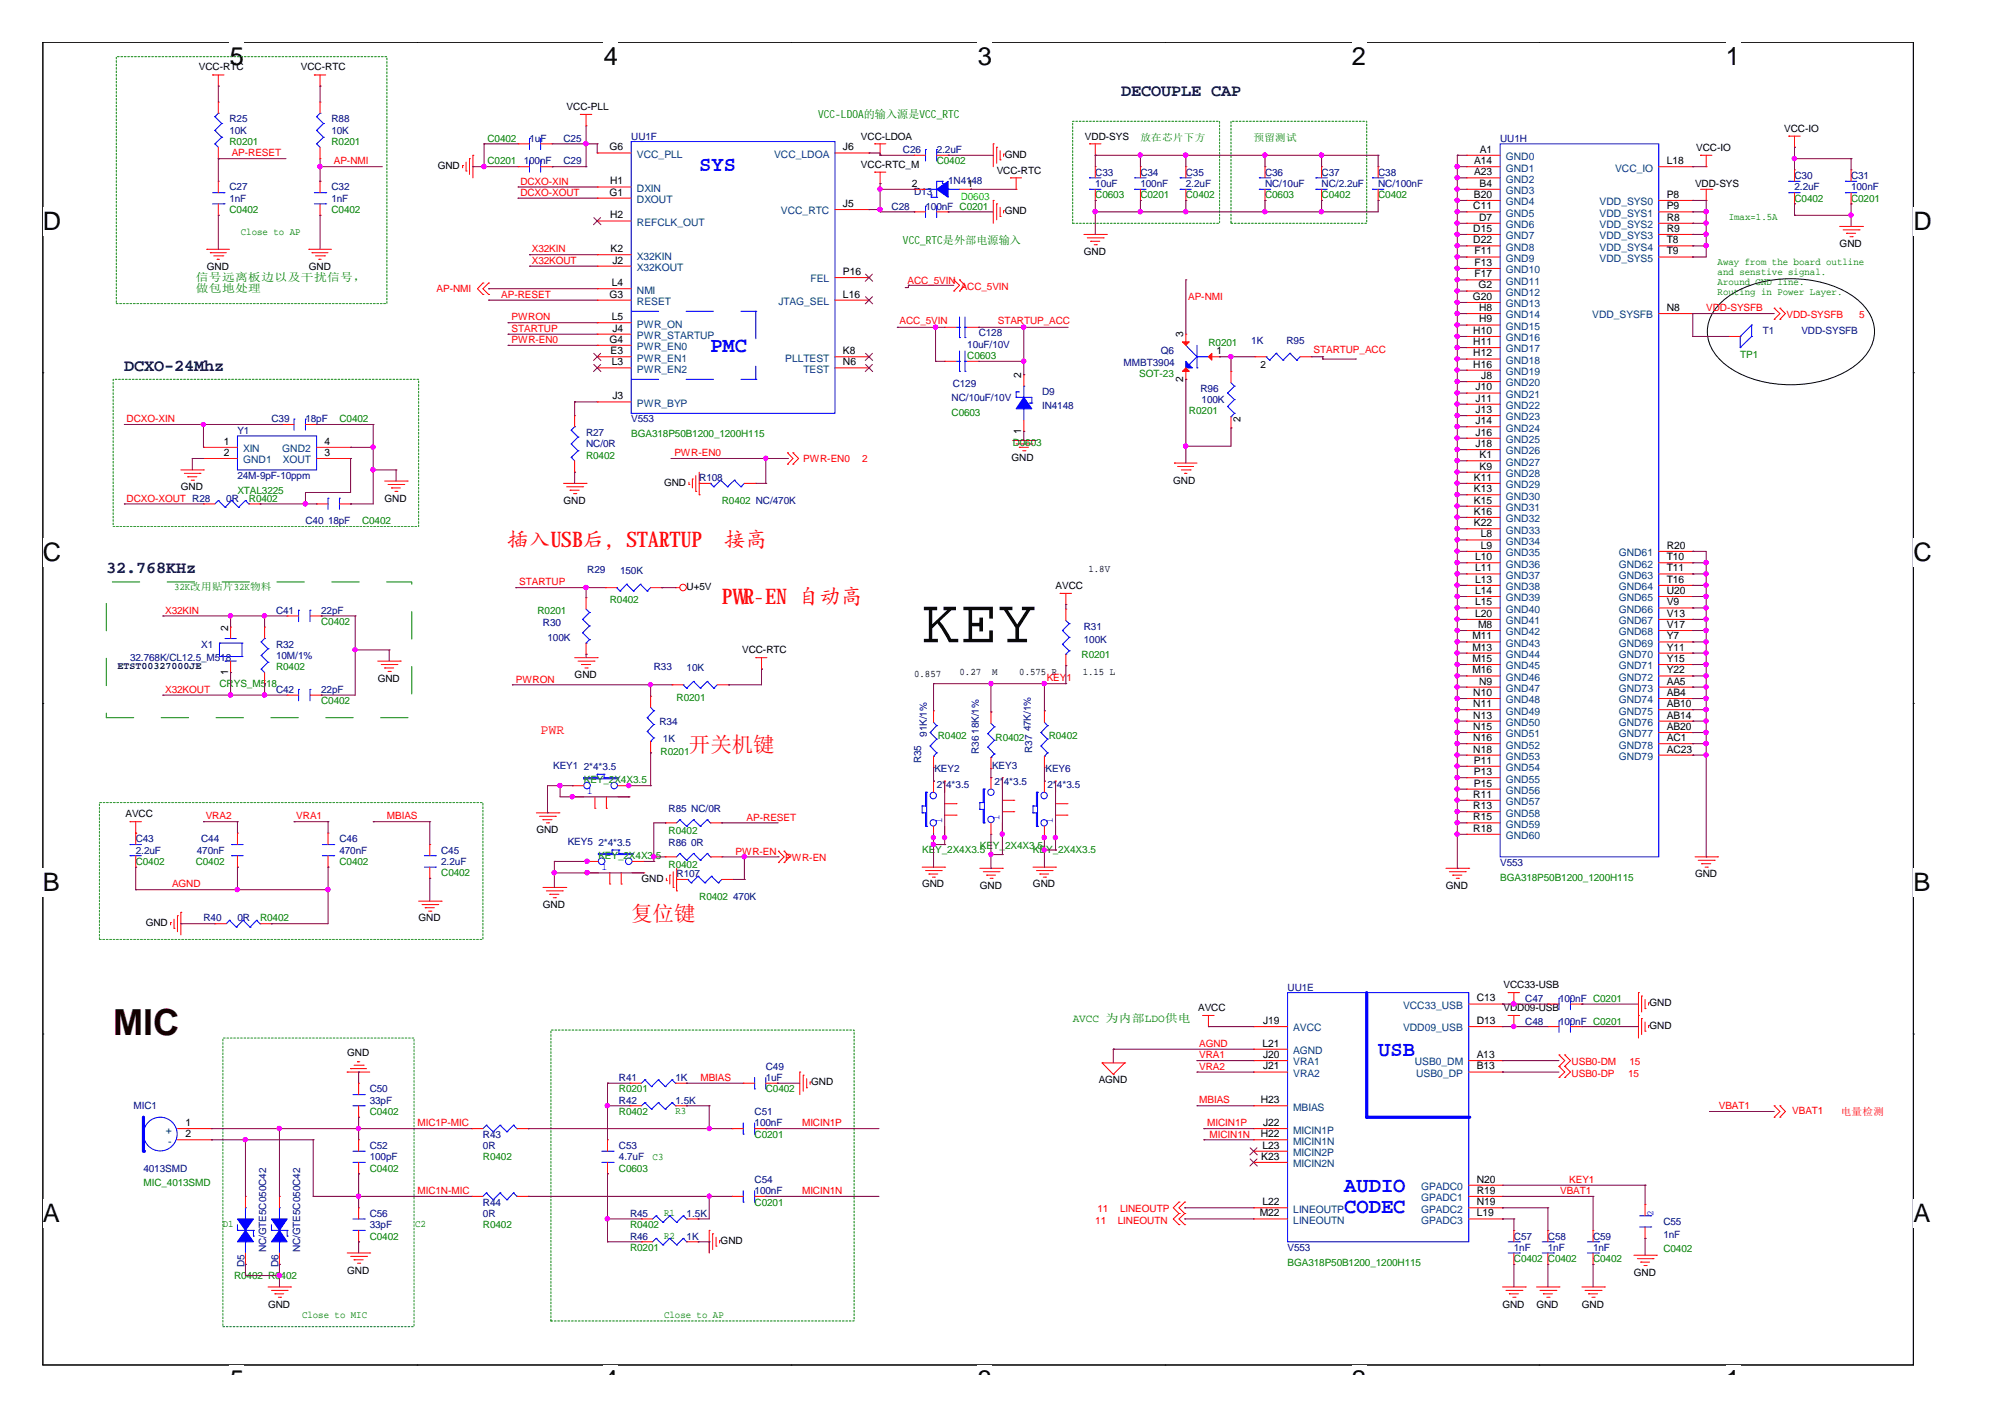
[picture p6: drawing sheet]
<svg xmlns="http://www.w3.org/2000/svg" width="297mm" height="210mm" viewBox="0 0 297 210" stroke-linecap="round" stroke-linejoin="round" font-family="sans-serif">
<defs><g id="words">
<text font-size="9.4" x="136.6" y="95.1">KEY</text>
<text font-size="5.3" fill="#400000" x="16.8" y="153.3">MIC</text>
<g font-size="3.8">
<text x="34" y="9.6">5</text>
<text x="89.5" y="9.6">4</text>
<text x="144.9" y="9.6">3</text>
<text x="200.3" y="9.6">2</text>
<text x="255.7" y="9.6">1</text>
<text x="6.3" y="34.1">D</text>
<text x="283.5" y="34.1">D</text>
<text x="6.3" y="83.1">C</text>
<text x="283.5" y="83.1">C</text>
<text x="6.3" y="132.1">B</text>
<text x="283.5" y="132.1">B</text>
<text x="6.3" y="181">A</text>
<text x="283.5" y="181">A</text>
<text x="34" y="205.6">5</text>
<text x="89.5" y="205.6">4</text>
<text x="144.9" y="205.6">3</text>
<text x="200.3" y="205.6">2</text>
<text x="255.7" y="205.6">1</text>
</g>
<g font-size="3.2" fill="#00f">
<text x="103.6" y="25.3">SYS</text>
<text x="105.2" y="52.1">PMC</text>
<text x="204.2" y="156.4">USB</text>
<text x="199.1" y="176.5">AUDIO</text>
<text x="199.1" y="179.7">CODEC</text>
</g>
<g font-size="3.2" fill="#f00">
<text x="75.1" y="81">插入USB后，STARTUP</text>
<text x="107.3" y="81">接高</text>
<text x="106.9" y="89.4">PW</text>
<text x="110.2" y="89.4">R-EN自动高</text>
<text x="102.1" y="111.4">开关机键</text>
<text x="93.5" y="136.4">复位键</text>
</g>
<g font-size="2.5" fill="#000040">
<text x="166.1" y="14.2">DECOUPLE CAP</text>
<text x="18.4" y="54.9">DCXO-24Mhz</text>
<text x="15.7" y="84.9">32.768KHz</text>
</g>
<text font-size="2" fill="#f00" x="80.1" y="108.7">PWR</text>
<g font-size="1.7" fill="#008000">
<text x="121.2" y="17.4">VCC-LDOA的输入源是VCC_RTC</text>
<text x="29" y="41.6">信号远离板边以及干扰信号，</text>
<text x="133.8" y="36.2">VCC_RTC是外部电源输入</text>
<text x="29" y="43.2">做包地处理</text>
<text x="158.9" y="151.4">AVCC 为内部LDO供电</text>
</g>
<g font-size="1.5">
<text x="29.5" y="10.4">VCC-RTC</text>
<text x="44.6" y="10.4">VCC-RTC</text>
<text x="83.9" y="16.3">VCC-PLL</text>
<text x="90.3" y="22.3">G6</text>
<text x="124.9" y="22.3">J6</text>
<text x="127.6" y="20.7">VCC-LDOA</text>
<text x="148.8" y="23.3">GND</text>
<text x="160.7" y="20.7">VDD-SYS</text>
<text x="219.2" y="22.6">A1</text>
<text x="251.3" y="22.3">VCC-IO</text>
<text x="264.3" y="19.5">VCC-IO</text>
<text x="64.9" y="25">GND</text>
<text x="90.3" y="29">G1</text>
<text x="90.4" y="27.3">H1</text>
<text x="127.6" y="24.9">VCC-RTC_M</text>
<text x="135.1" y="27.7">2</text>
<text x="143.3" y="27.7">1</text>
<text x="147.7" y="25.7">VCC-RTC</text>
<text x="218.4" y="29.3">B20</text>
<text x="218.4" y="24.3">A14</text>
<text x="218.4" y="26">A23</text>
<text x="219.2" y="27.7">B4</text>
<text x="246.9" y="24.3">L18</text>
<text x="246.9" y="29.3">P8</text>
<text x="251.1" y="27.7">VDD-SYS</text>
<text x="90.4" y="32.4">H2</text>
<text x="124.9" y="30.7">J5</text>
<text x="148.8" y="31.7">GND</text>
<text x="218.3" y="31">C11</text>
<text x="218.3" y="34.3">D15</text>
<text x="219.1" y="32.7">D7</text>
<text x="246.9" y="31">P9</text>
<text x="246.9" y="32.7">R8</text>
<text x="246.9" y="34.3">R9</text>
<text x="30.6" y="39.9">GND</text>
<text x="45.8" y="39.9">GND</text>
<text x="90.5" y="37.4">K2</text>
<text x="90.7" y="39">J2</text>
<text x="124.9" y="40.7">P16</text>
<text x="160.6" y="37.8">GND</text>
<text x="218.3" y="36">D22</text>
<text x="218.4" y="37.7">F11</text>
<text x="218.4" y="39.4">F13</text>
<text x="218.4" y="41.1">F17</text>
<text x="246.9" y="36">T8</text>
<text x="246.9" y="37.7">T9</text>
<text x="272.5" y="36.6">GND</text>
<text x="90.3" y="44.1">G3</text>
<text x="90.6" y="42.4">L4</text>
<text x="90.6" y="47.4">L5</text>
<text x="124.9" y="44.1">L16</text>
<text x="218.2" y="44.4">G20</text>
<text x="219" y="42.7">G2</text>
<text x="219.1" y="46.1">H8</text>
<text x="219.1" y="47.8">H9</text>
<text x="246.9" y="46.1">N8</text>
<text x="90.3" y="50.8">G4</text>
<text x="90.5" y="52.5">E3</text>
<text x="90.7" y="49.1">J4</text>
<text x="124.9" y="52.5">K8</text>
<text x="175.3" y="50" transform="rotate(-90 175.3 50)">3</text>
<text x="180.2" y="52.5">1</text>
<text x="218.3" y="49.5">H10</text>
<text x="218.3" y="51.1">H11</text>
<text x="218.3" y="52.8">H12</text>
<text x="90.6" y="54.1">L3</text>
<text x="90.7" y="59.2">J3</text>
<text x="124.9" y="54.1">N6</text>
<text x="151.3" y="56" transform="rotate(-90 151.3 56)">2</text>
<text x="175.3" y="56.5" transform="rotate(-90 175.3 56.5)">2</text>
<text x="186.7" y="54.5">2</text>
<text x="218.3" y="54.5">H16</text>
<text x="218.6" y="57.8">J10</text>
<text x="218.6" y="59.5">J11</text>
<text x="219.5" y="56.1">J8</text>
<text x="33.1" y="65.9">1</text>
<text x="48.1" y="65.9">4</text>
<text x="151.3" y="64.3" transform="rotate(-90 151.3 64.3)">1</text>
<text x="183.8" y="62.6" transform="rotate(-90 183.8 62.6)">2</text>
<text x="218.6" y="61.2">J13</text>
<text x="218.6" y="62.8">J14</text>
<text x="218.6" y="64.5">J16</text>
<text x="33.1" y="67.5">2</text>
<text x="48.1" y="67.5">3</text>
<text x="98.4" y="72">GND</text>
<text x="149.9" y="68.3">GND</text>
<text x="173.8" y="71.6">GND</text>
<text x="218.4" y="71.2">K11</text>
<text x="218.6" y="66.2">J18</text>
<text x="219.2" y="67.9">K1</text>
<text x="219.2" y="69.6">K9</text>
<text x="26.8" y="72.6">GND</text>
<text x="57" y="74.3">GND</text>
<text x="83.5" y="74.6">GND</text>
<text x="218.4" y="72.9">K13</text>
<text x="218.4" y="74.6">K15</text>
<text x="218.4" y="76.3">K16</text>
<text x="218.4" y="77.9">K22</text>
<text x="218.5" y="83">L10</text>
<text x="219.4" y="79.6">L8</text>
<text x="219.4" y="81.3">L9</text>
<text x="246.9" y="81.3">R20</text>
<text x="246.9" y="83">T10</text>
<text x="101.7" y="87.4">U+5V</text>
<text x="156.4" y="87.2">AVCC</text>
<text x="161.2" y="84.8">1.8V</text>
<text x="218.5" y="84.6">L11</text>
<text x="218.5" y="86.3">L13</text>
<text x="218.5" y="88">L14</text>
<text x="218.5" y="89.7">L15</text>
<text x="246.9" y="84.6">T11</text>
<text x="246.9" y="86.3">T16</text>
<text x="246.9" y="88">U20</text>
<text x="246.9" y="89.7">V9</text>
<text x="33.8" y="93.4" transform="rotate(-90 33.8 93.4)">2</text>
<text x="218.1" y="94.7">M11</text>
<text x="218.5" y="91.4">L20</text>
<text x="219" y="93">M8</text>
<text x="246.9" y="91.4">V13</text>
<text x="246.9" y="93">V17</text>
<text x="246.9" y="94.7">Y7</text>
<text x="33.8" y="100" transform="rotate(-90 33.8 100)">1</text>
<text x="56" y="101">GND</text>
<text x="85.1" y="100.5">GND</text>
<text x="109.9" y="96.8">VCC-RTC</text>
<text x="135.4" y="100.3">0.857</text>
<text x="142.2" y="100">0.27</text>
<text x="147" y="100">M</text>
<text x="151" y="100">0.575 R</text>
<text x="160.4" y="100">1.15 L</text>
<text x="218.1" y="96.4">M13</text>
<text x="218.1" y="98.1">M15</text>
<text x="218.1" y="99.8">M16</text>
<text x="219.1" y="101.4">N9</text>
<text x="246.9" y="96.4">Y11</text>
<text x="246.9" y="98.1">Y15</text>
<text x="246.9" y="99.8">Y22</text>
<text x="246.9" y="101.4">AA5</text>
<text x="218.3" y="103.1">N10</text>
<text x="218.3" y="104.7">N11</text>
<text x="218.3" y="106.4">N13</text>
<text x="246.9" y="103.1">AB4</text>
<text x="246.9" y="104.7">AB10</text>
<text x="246.9" y="106.4">AB14</text>
<text x="218.3" y="108.1">N15</text>
<text x="218.3" y="109.8">N16</text>
<text x="218.3" y="111.5">N18</text>
<text x="218.4" y="113.1">P11</text>
<text x="246.9" y="108.1">AB20</text>
<text x="246.9" y="109.8">AC1</text>
<text x="246.9" y="111.5">AC23</text>
<text x="218.3" y="118.2">R11</text>
<text x="218.3" y="119.9">R13</text>
<text x="218.4" y="114.8">P13</text>
<text x="218.4" y="116.5">P15</text>
<text x="18.6" y="121.1">AVCC</text>
<text x="79.5" y="123.4">GND</text>
<text x="218.3" y="121.5">R15</text>
<text x="218.3" y="123.2">R18</text>
<text x="95" y="130.7">GND</text>
<text x="136.6" y="131.5">GND</text>
<text x="145.2" y="131.6">GND</text>
<text x="153" y="131.5">GND</text>
<text x="214.2" y="131.6">GND</text>
<text x="251.1" y="130">GND</text>
<text x="21.6" y="137.2">GND</text>
<text x="62" y="136.5">GND</text>
<text x="80.4" y="134.5">GND</text>
<text x="177.5" y="149.7">AVCC</text>
<text x="218.8" y="148.4">C13</text>
<text x="222.8" y="146.4">VCC33-USB</text>
<text x="222.8" y="149.7">VDD09-USB</text>
<text x="244.4" y="149.1">GND</text>
<text x="187" y="155">L21</text>
<text x="187.1" y="151.7">J19</text>
<text x="218.8" y="151.7">D13</text>
<text x="244.4" y="152.4">GND</text>
<text x="51.4" y="156.4">GND</text>
<text x="120.2" y="160.8">GND</text>
<text x="162.8" y="160.5">AGND</text>
<text x="187.1" y="158.4">J21</text>
<text x="187.1" y="156.7">J20</text>
<text x="218.8" y="156.7">A13</text>
<text x="218.8" y="158.4">B13</text>
<text x="27.5" y="166.8">1</text>
<text x="186.8" y="163.4">H23</text>
<text x="187.1" y="166.8">J22</text>
<text x="27.5" y="168.5">2</text>
<text x="186.8" y="168.5">H22</text>
<text x="186.9" y="171.8">K23</text>
<text x="187" y="170.2">L23</text>
<text x="187" y="178.5">L22</text>
<text x="218.8" y="175.2">N20</text>
<text x="218.8" y="176.8">R19</text>
<text x="218.8" y="178.5">N19</text>
<text x="106.8" y="184.3">GND</text>
<text x="186.6" y="180.2">M22</text>
<text x="218.8" y="180.2">L19</text>
<text x="51.4" y="188.7">GND</text>
<text x="242.1" y="189">GND</text>
<text x="39.7" y="193.7">GND</text>
<text x="222.6" y="193.7">GND</text>
<text x="227.6" y="193.7">GND</text>
<text x="234.4" y="193.7">GND</text>
</g>
<g font-size="1.5" fill="#000080">
<text x="34" y="18.1">R25</text>
<text x="34" y="19.8">10K</text>
<text x="49.1" y="18.1">R88</text>
<text x="49.1" y="19.8">10K</text>
<text x="78.4" y="21">1uF</text>
<text x="83.5" y="21">C25</text>
<text x="93.5" y="20.7">UU1F</text>
<text x="133.8" y="22.7">C26</text>
<text x="138.8" y="22.7">2.2uF</text>
<text x="222.2" y="21">UU1H</text>
<text x="34" y="28.2">C27</text>
<text x="34" y="29.9">1nF</text>
<text x="49.1" y="28.2">C32</text>
<text x="49.1" y="29.9">1nF</text>
<text x="77.6" y="24.4">100nF</text>
<text x="83.5" y="24.4">C29</text>
<text x="135.4" y="28.9">D13</text>
<text x="140.5" y="27.2">1N4148</text>
<text x="162.3" y="26">C33</text>
<text x="162.3" y="27.7">10uF</text>
<text x="169" y="26">C34</text>
<text x="169" y="27.7">100nF</text>
<text x="175.7" y="26">C35</text>
<text x="175.7" y="27.7">2.2uF</text>
<text x="187.4" y="26">C36</text>
<text x="187.4" y="27.7">NC/10uF</text>
<text x="195.8" y="26">C37</text>
<text x="195.8" y="27.7">NC/2.2uF</text>
<text x="204.2" y="26">C38</text>
<text x="204.2" y="27.7">NC/100nF</text>
<text x="265.9" y="26.5">C30</text>
<text x="265.9" y="28.2">2.2uF</text>
<text x="274.2" y="26.5">C31</text>
<text x="274.2" y="28.2">100nF</text>
<text x="132.1" y="31">C28</text>
<text x="137.1" y="31">100nF C0201</text>
<text x="143.3" y="51.5">10uF/10V</text>
<text x="145" y="49.8">C128</text>
<text x="172" y="52.5">Q6</text>
<text x="185.4" y="51">1K</text>
<text x="190.6" y="51">R95</text>
<text x="261.2" y="49.5">T1</text>
<text x="266.9" y="49.5">VDD-SYSFB</text>
<text x="141" y="59.4">NC/10uF/10V</text>
<text x="141.1" y="57.4">C129</text>
<text x="154.4" y="58.6">D9</text>
<text x="166.5" y="54.2">MMBT3904</text>
<text x="177.8" y="58.1">R96</text>
<text x="178" y="59.7">100K</text>
<text x="35.2" y="64.2">Y1</text>
<text x="40.2" y="62.6">C39</text>
<text x="45.3" y="62.6">18pF</text>
<text x="86.8" y="64.6">R27</text>
<text x="93.5" y="62.6">V553</text>
<text x="154.4" y="60.6">IN4148</text>
<text x="35.2" y="71">24M-9pF-10ppm</text>
<text x="86.8" y="66.3">NC/0R</text>
<text x="103.6" y="71.3">R108</text>
<text x="33.5" y="74.3">0R</text>
<text x="45.3" y="77.7">C40</text>
<text x="48.6" y="77.7">18pF</text>
<text x="87" y="84.9">R29</text>
<text x="91.9" y="85.1">150K</text>
<text x="29.8" y="95.9">X1</text>
<text x="40.9" y="90.9">C41</text>
<text x="40.9" y="95.9">R32</text>
<text x="47.6" y="90.9">22pF</text>
<text x="80.4" y="92.8">R30</text>
<text x="81.1" y="94.9">100K</text>
<text x="160.6" y="93.3">R31</text>
<text x="160.6" y="95.3">100K</text>
<text x="19.3" y="97.9">32.768K/CL12.5_M518</text>
<text x="40.9" y="97.6">10M/1%</text>
<text x="96.9" y="99.3">R33</text>
<text x="101.7" y="99.5">10K</text>
<text x="40.9" y="102.6">C42</text>
<text x="47.6" y="102.6">22pF</text>
<text x="97.7" y="107.3">R34</text>
<text x="82" y="113.9">KEY1</text>
<text x="98.2" y="109.9">1K</text>
<text x="136.5" y="113" transform="rotate(-90 136.5 113)">R35</text>
<text x="137.3" y="109.1" transform="rotate(-90 137.3 109.1)">91K/1%</text>
<text x="145" y="111.7" transform="rotate(-90 145 111.7)">R36</text>
<text x="145" y="108.7" transform="rotate(-90 145 108.7)">18K/1%</text>
<text x="147" y="113.9">KEY3</text>
<text x="152.7" y="108.3" transform="rotate(-90 152.7 108.3)">47K/1%</text>
<text x="152.9" y="111.5" transform="rotate(-90 152.9 111.5)">R37</text>
<text x="86.5" y="114.1">2*4*3.5</text>
<text x="138.4" y="114.4">KEY2</text>
<text x="138.8" y="116.7">2*</text>
<text x="140.2" y="116.7">4*3.5</text>
<text x="147.3" y="116.2">2*</text>
<text x="148.7" y="116.2">4*3.5</text>
<text x="154.9" y="114.4">KEY6</text>
<text x="155.2" y="116.7">2*</text>
<text x="156.6" y="116.7">4*3.5</text>
<text x="20.1" y="124.8">C43</text>
<text x="29.8" y="124.8">C44</text>
<text x="50.3" y="124.8">C46</text>
<text x="84.1" y="125.1">KEY5</text>
<text x="88.6" y="125.3">2*4*3.5</text>
<text x="99.1" y="125.3">R86</text>
<text x="99.1" y="120.2">R85 NC/0R</text>
<text x="102.4" y="125.3">0R</text>
<text x="20.1" y="126.5">2.2uF</text>
<text x="29.2" y="126.5">470nF</text>
<text x="50.3" y="126.5">470nF</text>
<text x="65.4" y="126.5">C45</text>
<text x="65.4" y="128.1">2.2uF</text>
<text x="100.2" y="130">R107</text>
<text x="222.2" y="128.3">V553</text>
<text x="30.1" y="136.5">R40</text>
<text x="35.2" y="136.5">0R</text>
<text x="108.6" y="133.3">470K</text>
<text x="190.8" y="146.7">UU1E</text>
<text x="226" y="148.4">C47</text>
<text x="231" y="148.4">100nF C0201</text>
<text x="226" y="151.8">C48</text>
<text x="231" y="151.8">100nF C0201</text>
<text x="54.8" y="161.8">C50</text>
<text x="91.7" y="160.2">R41</text>
<text x="100.1" y="160.2">1K</text>
<text x="113.5" y="158.5">C49</text>
<text x="113.5" y="160.2">1uF</text>
<text x="19.8" y="164.4">MIC1</text>
<text x="54.8" y="163.5">33pF</text>
<text x="91.7" y="163.5">R42</text>
<text x="100.1" y="163.5">1.5K</text>
<text x="111.8" y="165.2">C51</text>
<text x="111.8" y="166.8">100nF</text>
<text x="21.3" y="173.5">4013SMD</text>
<text x="54.8" y="170.2">C52</text>
<text x="54.8" y="171.9">100pF</text>
<text x="71.5" y="168.5">R43</text>
<text x="71.5" y="170.2">0R</text>
<text x="91.7" y="170.2">C53</text>
<text x="91.7" y="171.9">4.7uF</text>
<text x="71.5" y="178.6">R44</text>
<text x="111.8" y="175.2">C54</text>
<text x="111.8" y="176.9">100nF</text>
<text x="39.4" y="185.4" transform="rotate(-90 39.4 185.4)">NC/GTE5C050C42</text>
<text x="44.4" y="185.4" transform="rotate(-90 44.4 185.4)">NC/GTE5C050C42</text>
<text x="54.8" y="180.3">C56</text>
<text x="54.8" y="181.9">33pF</text>
<text x="71.5" y="180.3">0R</text>
<text x="93.3" y="180.3">R45</text>
<text x="93.3" y="183.6">R46</text>
<text x="101.7" y="180.3">1.5K</text>
<text x="101.7" y="183.6">1K</text>
<text x="190.8" y="185.3">V553</text>
<text x="224.3" y="183.6">C57</text>
<text x="224.3" y="185.3">1nF</text>
<text x="229.3" y="183.6">C58</text>
<text x="229.3" y="185.3">1nF</text>
<text x="236" y="183.6">C59</text>
<text x="236" y="185.3">1nF</text>
<text x="246.4" y="181.5">C55</text>
<text x="246.4" y="183.4">1nF</text>
<text x="36.2" y="187.6" transform="rotate(-90 36.2 187.6)">D5</text>
<text x="41.3" y="187.6" transform="rotate(-90 41.3 187.6)">D6</text>
</g>
<g font-size="1.5" fill="#008000">
<text x="34" y="21.5">R0201</text>
<text x="49.1" y="21.5">R0201</text>
<text x="72.2" y="21">C0402</text>
<text x="169" y="20.9">放在芯片下方</text>
<text x="185.7" y="20.9">预留测试</text>
<text x="72.2" y="24.4">C0201</text>
<text x="138.8" y="24.4">C0402</text>
<text x="162.3" y="29.4">C0603</text>
<text x="169" y="29.4">C0201</text>
<text x="175.7" y="29.4">C0402</text>
<text x="187.4" y="29.4">C0603</text>
<text x="195.8" y="29.4">C0402</text>
<text x="204.2" y="29.4">C0402</text>
<text x="265.9" y="29.9">C0402</text>
<text x="274.2" y="29.9">C0201</text>
<text x="34" y="31.6">C0402</text>
<text x="35.7" y="34.8">Close to AP</text>
<text x="49.1" y="31.6">C0402</text>
<text x="256.1" y="32.6">Imax=1.5A</text>
<text x="254.5" y="39.3">Away from the board outline</text>
<text x="254.5" y="40.8">and senstive signal.</text>
<text x="254.5" y="42.3">Around GND line.</text>
<text x="254.5" y="43.7">Routing in Power Layer.</text>
<text x="143.3" y="53.2">C0603</text>
<text x="179" y="51.2">R0201</text>
<text x="257.8" y="53">TP1</text>
<text x="168.8" y="55.9">SOT-23</text>
<text x="50.3" y="62.6">C0402</text>
<text x="93.5" y="64.7">BGA318P50B1200_1200H115</text>
<text x="141" y="61.6">C0603</text>
<text x="176.1" y="61.4">R0201</text>
<text x="86.8" y="68">R0402</text>
<text x="150" y="66.1">D0603</text>
<text x="35.2" y="73.1">XTAL3225</text>
<text x="36.9" y="74.3">R0402</text>
<text x="53.6" y="77.7">C0402</text>
<text x="106.9" y="74.6">R0402 NC/470K</text>
<text x="25.8" y="87.4">32K改用贴片32K物料</text>
<text x="90.3" y="89.4">R0402</text>
<text x="47.6" y="92.6">C0402</text>
<text x="79.6" y="90.9">R0201</text>
<text x="32.5" y="101.8">CRYS_M518</text>
<text x="40.9" y="99.3">R0402</text>
<text x="160.2" y="97.5">R0201</text>
<text x="47.6" y="104.3">C0402</text>
<text x="100.2" y="103.8">R0201</text>
<text x="97.9" y="111.9">R0201</text>
<text x="138.9" y="109.5">R0402</text>
<text x="147.5" y="109.7">R0402</text>
<text x="155.4" y="109.5">R0402</text>
<text x="86.5" y="116">KEY_2X4X3.5</text>
<text x="99.1" y="123.6">R0402</text>
<text x="145.2" y="125.8">KEY_2X4X3.5</text>
<text x="20.1" y="128.1">C0402</text>
<text x="29" y="128.1">C0402</text>
<text x="50.3" y="128.1">C0402</text>
<text x="65.4" y="129.8">C0402</text>
<text x="88.6" y="127.3">KEY_2X4X3.5</text>
<text x="99.1" y="128.6">R0402</text>
<text x="136.6" y="126.3">KEY_2X4X3.5</text>
<text x="153" y="126.3">KEY_2X4X3.5</text>
<text x="222.2" y="130.5">BGA318P50B1200_1200H115</text>
<text x="38.5" y="136.5">R0402</text>
<text x="103.6" y="133.3">R0402</text>
<text x="91.7" y="161.8">R0201</text>
<text x="113.5" y="161.8">C0402</text>
<text x="54.8" y="165.2">C0402</text>
<text x="91.7" y="165.2">R0402</text>
<text x="100.1" y="165">R3</text>
<text x="54.8" y="173.5">C0402</text>
<text x="71.5" y="171.9">R0402</text>
<text x="91.7" y="173.5">C0603</text>
<text x="96.7" y="171.8">C3</text>
<text x="111.8" y="168.5">C0201</text>
<text x="21.3" y="175.7">MIC_4013SMD</text>
<text x="111.8" y="178.6">C0201</text>
<text x="33" y="181.8">D1</text>
<text x="54.8" y="183.6">C0402</text>
<text x="61.5" y="181.8">C2</text>
<text x="71.5" y="181.9">R0402</text>
<text x="93.3" y="181.9">R0402</text>
<text x="93.3" y="185.3">R0201</text>
<text x="98.4" y="180.1">R1</text>
<text x="98.4" y="183.5">R2</text>
<text x="246.4" y="185.5">C0402</text>
<text x="34.7" y="189.5">R0402 R0402</text>
<text x="190.8" y="187.5">BGA318P50B1200_1200H115</text>
<text x="224.3" y="187">C0402 C0402</text>
<text x="236" y="187">C0402</text>
<text x="44.7" y="195.2">Close to MIC</text>
<text x="98.4" y="195.2">Close to AP</text>
</g>
<g font-size="1.5" fill="#f00">
<text x="34.3" y="23.2">AP-RESET</text>
<text x="49.4" y="24.4">AP-NMI</text>
<text x="77.1" y="29">DCXO-XOUT</text>
<text x="77.1" y="27.4">DCXO-XIN</text>
<text x="78.8" y="37.4">X32KIN</text>
<text x="78.8" y="39.1">X32KOUT</text>
<text x="64.7" y="43.3">AP-NMI</text>
<text x="74.3" y="44.1">AP-RESET</text>
<text x="75.8" y="47.5">PWRON</text>
<text x="133.3" y="47.9">ACC_5VIN</text>
<text x="134.5" y="42.1">ACC_5VIN</text>
<text x="142.3" y="43">ACC_5VIN</text>
<text x="147.8" y="47.9">STARTUP_ACC</text>
<text x="176" y="44.5">AP-NMI</text>
<text x="252.8" y="46.1">VDD-SYSFB</text>
<text x="264.7" y="47.2">VDD-SYSFB</text>
<text x="275.4" y="47.2">5</text>
<text x="75.8" y="49.2">STARTUP</text>
<text x="75.8" y="50.8">PWR-EN0</text>
<text x="194.6" y="52.3">STARTUP_ACC</text>
<text x="18.8" y="62.5">DCXO-XIN</text>
<text x="99.9" y="67.6">PWR-EN0</text>
<text x="119" y="68.4">PWR-EN0</text>
<text x="127.7" y="68.4">2</text>
<text x="18.8" y="74.3">DCXO-XOUT R28</text>
<text x="76.9" y="86.7">STARTUP</text>
<text x="24.5" y="90.9">X32KIN</text>
<text x="76.4" y="101.1">PWRON</text>
<text x="155.1" y="100.9">KEY1</text>
<text x="24.5" y="102.6">X32KOUT</text>
<text x="30.5" y="121.4">VRA2</text>
<text x="43.9" y="121.4">VRA1</text>
<text x="57.3" y="121.4">MBIAS</text>
<text x="110.6" y="121.6">AP-RESET</text>
<text x="25.5" y="131.5">AGND</text>
<text x="109" y="126.6">PWR-EN</text>
<text x="116.3" y="127.6">PWR-EN</text>
<text x="177.7" y="155.1">AGND</text>
<text x="103.8" y="160.1">MBIAS</text>
<text x="177.7" y="156.8">VRA1</text>
<text x="177.7" y="158.5">VRA2</text>
<text x="232.8" y="157.8">USB0-DM</text>
<text x="232.8" y="159.5">USB0-DP</text>
<text x="241.2" y="159.5">15</text>
<text x="241.4" y="157.8">15</text>
<text x="61.8" y="166.8">MIC1P-MIC</text>
<text x="118.8" y="166.8">MICIN1P</text>
<text x="177.7" y="163.5">MBIAS</text>
<text x="178.9" y="166.8">MICIN1P</text>
<text x="254.6" y="164.3">VBAT1</text>
<text x="265.5" y="165">VBAT1</text>
<text x="272.7" y="165.2">电量检测</text>
<text x="179.2" y="168.5">MICIN1N</text>
<text x="61.8" y="176.9">MIC1N-MIC</text>
<text x="118.8" y="176.9">MICIN1N</text>
<text x="162.6" y="179.6">11</text>
<text x="165.9" y="179.6">LINEOUTP</text>
<text x="231.1" y="176.9">VBAT1</text>
<text x="232.5" y="175.2">KEY1</text>
<text x="162.3" y="181.3">11</text>
<text x="165.6" y="181.3">LINEOUTN</text>
</g>
<g font-size="1.5" fill="#004080">
<text x="94.4" y="23.4">VCC_PLL</text>
<text x="114.7" y="23.4">VCC_LDOA</text>
<text x="223.1" y="23.7">GND0</text>
<text x="94.4" y="28.4">DXIN</text>
<text x="223.1" y="25.4">GND1</text>
<text x="223.1" y="27.1">GND2</text>
<text x="223.1" y="28.8">GND3</text>
<text x="239.3" y="25.4">VCC_IO</text>
<text x="94.4" y="30.1">DXOUT</text>
<text x="94.4" y="33.5">REFCLK_OUT</text>
<text x="115.7" y="31.8">VCC_RTC</text>
<text x="223.1" y="30.4">GND4</text>
<text x="223.1" y="32.1">GND5</text>
<text x="223.1" y="33.8">GND6</text>
<text x="223.1" y="35.4">GND7</text>
<text x="237" y="30.4">VDD_SYS0</text>
<text x="237" y="32.1">VDD_SYS1</text>
<text x="237" y="33.8">VDD_SYS2</text>
<text x="237" y="35.4">VDD_SYS3</text>
<text x="94.4" y="38.5">X32KIN</text>
<text x="94.4" y="40.1">X32KOUT</text>
<text x="120.1" y="41.8">FEL</text>
<text x="223.1" y="37.1">GND8</text>
<text x="223.1" y="38.8">GND9</text>
<text x="223.1" y="40.5">GND10</text>
<text x="237" y="37.1">VDD_SYS4</text>
<text x="237" y="38.8">VDD_SYS5</text>
<text x="94.4" y="43.5">NMI</text>
<text x="94.4" y="45.2">RESET</text>
<text x="115.3" y="45.2">JTAG_SEL</text>
<text x="223.1" y="42.2">GND11</text>
<text x="223.1" y="43.8">GND12</text>
<text x="223.1" y="45.5">GND13</text>
<text x="223.1" y="47.2">GND14</text>
<text x="235.9" y="47.2">VDD_SYSFB</text>
<text x="94.4" y="48.5">PWR_ON</text>
<text x="94.4" y="50.2">PWR_STARTUP</text>
<text x="94.4" y="51.9">PWR_EN0</text>
<text x="94.4" y="53.6">PWR_EN1</text>
<text x="116.3" y="53.6">PLLTEST</text>
<text x="223.1" y="48.9">GND15</text>
<text x="223.1" y="50.6">GND16</text>
<text x="223.1" y="52.2">GND17</text>
<text x="223.1" y="53.9">GND18</text>
<text x="94.4" y="55.2">PWR_EN2</text>
<text x="119" y="55.2">TEST</text>
<text x="223.1" y="55.6">GND19</text>
<text x="223.1" y="57.2">GND20</text>
<text x="223.1" y="58.9">GND21</text>
<text x="94.4" y="60.3">PWR_BYP</text>
<text x="223.1" y="60.6">GND22</text>
<text x="223.1" y="62.3">GND23</text>
<text x="223.1" y="63.9">GND24</text>
<text x="223.1" y="65.6">GND25</text>
<text x="36" y="67">XIN</text>
<text x="36" y="68.6">GND1</text>
<text x="41.8" y="67">GND2</text>
<text x="41.9" y="68.6">XOUT</text>
<text x="223.1" y="67.3">GND26</text>
<text x="223.1" y="69">GND27</text>
<text x="223.1" y="70.7">GND28</text>
<text x="223.1" y="72.3">GND29</text>
<text x="223.1" y="74">GND30</text>
<text x="223.1" y="75.7">GND31</text>
<text x="223.1" y="77.4">GND32</text>
<text x="223.1" y="79.1">GND33</text>
<text x="223.1" y="80.7">GND34</text>
<text x="223.1" y="82.4">GND35</text>
<text x="239.8" y="82.4">GND61</text>
<text x="223.1" y="84.1">GND36</text>
<text x="223.1" y="85.7">GND37</text>
<text x="223.1" y="87.4">GND38</text>
<text x="223.1" y="89.1">GND39</text>
<text x="239.8" y="84.1">GND62</text>
<text x="239.8" y="85.7">GND63</text>
<text x="239.8" y="87.4">GND64</text>
<text x="239.8" y="89.1">GND65</text>
<text x="223.1" y="90.8">GND40</text>
<text x="223.1" y="92.5">GND41</text>
<text x="223.1" y="94.1">GND42</text>
<text x="223.1" y="95.8">GND43</text>
<text x="239.8" y="90.8">GND66</text>
<text x="239.8" y="92.5">GND67</text>
<text x="239.8" y="94.1">GND68</text>
<text x="239.8" y="95.8">GND69</text>
<text x="223.1" y="97.5">GND44</text>
<text x="223.1" y="99.2">GND45</text>
<text x="223.1" y="100.9">GND46</text>
<text x="239.8" y="97.5">GND70</text>
<text x="239.8" y="99.2">GND71</text>
<text x="239.8" y="100.9">GND72</text>
<text x="223.1" y="102.5">GND47</text>
<text x="223.1" y="104.2">GND48</text>
<text x="223.1" y="105.8">GND49</text>
<text x="223.1" y="107.5">GND50</text>
<text x="239.8" y="102.5">GND73</text>
<text x="239.8" y="104.2">GND74</text>
<text x="239.8" y="105.8">GND75</text>
<text x="239.8" y="107.5">GND76</text>
<text x="223.1" y="109.2">GND51</text>
<text x="223.1" y="110.9">GND52</text>
<text x="223.1" y="112.6">GND53</text>
<text x="239.8" y="109.2">GND77</text>
<text x="239.8" y="110.9">GND78</text>
<text x="239.8" y="112.6">GND79</text>
<text x="223.1" y="114.2">GND54</text>
<text x="223.1" y="115.9">GND55</text>
<text x="223.1" y="117.6">GND56</text>
<text x="223.1" y="119.3">GND57</text>
<text x="223.1" y="121">GND58</text>
<text x="223.1" y="122.6">GND59</text>
<text x="223.1" y="124.3">GND60</text>
<text x="207.9" y="149.5">VCC33_USB</text>
<text x="191.6" y="152.8">AVCC</text>
<text x="207.9" y="152.8">VDD09_USB</text>
<text x="191.6" y="156.1">AGND</text>
<text x="191.6" y="159.5">VRA2</text>
<text x="191.6" y="157.8">VRA1</text>
<text x="209.6" y="157.8">USB0_DM</text>
<text x="209.8" y="159.5">USB0_DP</text>
<text x="24.6" y="167.9">+</text>
<text x="191.6" y="167.9">MICIN1P</text>
<text x="191.6" y="164.5">MBIAS</text>
<text x="24.9" y="169.6">-</text>
<text x="191.6" y="169.6">MICIN1N</text>
<text x="191.6" y="171.3">MICIN2P</text>
<text x="191.6" y="172.9">MICIN2N</text>
<text x="191.6" y="179.6">LINEOUTP</text>
<text x="210.5" y="176.3">GPADC0</text>
<text x="210.5" y="177.9">GPADC1</text>
<text x="210.5" y="179.6">GPADC2</text>
<text x="191.6" y="181.3">LINEOUTN</text>
<text x="210.5" y="181.3">GPADC3</text>
</g>
<text font-size="1.5" fill="#0f0" x="142.3" y="29.6">D0603</text>
<text font-size="1.5" fill="#000040" x="17.4" y="99.2">ETST00327000JE</text>
<g font-size="1.5" fill="#00f">
<text x="87" y="117.6">1</text>
<text x="139.6" y="121.9" transform="rotate(-90 139.6 121.9)">1</text>
<text x="148.1" y="121.4" transform="rotate(-90 148.1 121.4)">1</text>
<text x="156" y="121.9" transform="rotate(-90 156 121.9)">1</text>
<text x="89.2" y="128.8">1</text>
<text x="245" y="180.1" transform="rotate(-90 245 180.1)">2</text>
</g>
</g></defs>
<path d="M6.3 6.2h277.2v196h-277.2z" fill="none" stroke="#000" stroke-width=".15"/>
<g fill="#fff">
<path d="M34 6.2h2.2v4.3h-2.2z"/>
<path d="M34 202.2h2.2v1.4h-2.2z"/>
</g>
<path d="M61.8 6.2h.1M61.8 202.2h.1" fill="none" stroke="#000" stroke-width=".15"/>
<g fill="#fff">
<path d="M89.5 6.2h2.1v4.3h-2.1z"/>
<path d="M89.5 202.2h2.1v1.4h-2.1z"/>
</g>
<path d="M117.2 6.2h.1M117.2 202.2h.1" fill="none" stroke="#000" stroke-width=".15"/>
<g fill="#fff">
<path d="M144.9 6.2h2.1v4.3h-2.1z"/>
<path d="M144.9 202.2h2.1v1.4h-2.1z"/>
</g>
<path d="M172.6 6.2h.1M172.6 202.2h.1" fill="none" stroke="#000" stroke-width=".15"/>
<g fill="#fff">
<path d="M200.3 6.2h2.1v4.3h-2.1z"/>
<path d="M200.3 202.2h2.1v1.4h-2.1z"/>
</g>
<path d="M228 6.2h.1M228 202.2h.1" fill="none" stroke="#000" stroke-width=".15"/>
<g fill="#fff">
<path d="M255.7 6.2h2.1v4.3h-2.1z"/>
<path d="M255.7 202.2h2.1v1.4h-2.1z"/>
<path d="M6.3 30.7h2.8v4.2h-2.8z"/>
<path d="M283.5 30.7h2.7v4.2h-2.7z"/>
<path d="M6.3 79.7h2.8v4.2h-2.8z"/>
<path d="M283.5 79.7h2.7v4.2h-2.7z"/>
</g>
<path d="M6.3 55.2h.1M283.5 55.2h.1" fill="none" stroke="#000" stroke-width=".15"/>
<g fill="#fff">
<path d="M6.3 128.7h2.6v4.2h-2.6z"/>
<path d="M283.5 128.7h2.5v4.2h-2.5z"/>
</g>
<path d="M6.3 104.2h.1M283.5 104.2h.1" fill="none" stroke="#000" stroke-width=".15"/>
<g fill="#fff">
<path d="M6.3 177.6h2.6v4.3h-2.6z"/>
<path d="M283.5 177.6h2.5v4.3h-2.5z"/>
</g>
<path d="M255.1 44.6a15.7 15.7 0 0 1 11.8-3.2 13.8 13.8 0 0 1 9.4 4 5.5 5.5 0 0 1-.8 8.2 15.7 15.7 0 0 1-11.8 3.3 13.7 13.7 0 0 1-9.3-4.1 5.5 5.5 0 0 1 .7-8.2zM6.3 153.2h.1M283.5 153.2h.1" fill="none" stroke="#000" stroke-width=".15"/>
<path d="M17.2 8.4h40.1v36.6h-40.1zM158.9 18h21.8v15.1h-21.8zM182.4 18h20.1v15.1h-20.1zM16.8 56.2h45.2v21.8h-45.2zM14.7 118.9h56.8v20.3h-56.8zM81.6 152.6h44.9v43.1h-44.9z" fill="none" stroke="#008000" stroke-width=".15" stroke-dasharray=".3 .3"/>
<path d="M33 153.8h28.3v42.7h-28.3z" fill="none" stroke="#008040" stroke-width=".15" stroke-dasharray=".3 .3"/>
<path d="M15.7 86.2h45.3v20.1h-45.3z" fill="none" stroke="#008000" stroke-width=".15" stroke-dasharray="4.1 4.1"/>
<g fill="none" stroke="#f00" stroke-width=".15">
<path d="M31.5 11.1h.1M31.5 11.1h1.7M32.3 12.8h.1M32.3 11.1v1.7M46.6 11.1h.1M46.6 11.1h1.7M47.4 12.8h.1M47.4 15.1h.1M47.4 11.1v1.7M47.4 15.1v1.7M86 16.9h.1M86 16.9h1.7"/>
<path d="M86.8 18.6h.1M86.8 16.9v1.7M30.6 36.9h.1M30.6 36.9h3.4M31.2 37.4h.1M31.2 37.4h2.3M31.7 37.9h1.3M32.2 38.4h.1M32.2 38.4h.3M33 37.9h.1M45.8 36.9h.1M45.8 36.9h3.3"/>
<path d="M46.2 37.4h.1M46.2 37.4h2.4M46.7 37.9h1.4M47.2 38.4h.1M47.2 38.4h.4M47.4 31.9h.1M47.4 26.9h.1M47.4 23.5h.1M47.4 21.8v1.7M47.4 26.9v1.6M47.4 30.2v1.7M48.1 37.9h.1"/>
<path d="M68.5 24.5h.1M68.5 24.5v.4M69 25.3h.1M69 24v1.3M69.6 23.5h.1M69.6 23.5v2.3M70.1 23h.1M70.1 23v3.3M76.8 21.3h.1M76.8 21.3h1.6M80.1 21.3h1.7M81.8 21.3h.1"/>
<path d="M129.6 21.3h.1M129.6 25.5h.1M129.6 21.3h1.6M129.6 25.5h1.6M130.4 23h.1M130.4 27.2h.1M130.4 21.3v1.7M130.4 25.5v1.7M135.4 31.4h.1M135.4 31.4h1.7M138.8 31.4h1.7M140.5 31.4h.1"/>
<path d="M147.2 29.7h.1M147.2 21.3h.1M147.2 21.3v3.4M147.2 29.7v3.4M147.7 30.2h.1M147.7 21.8h.1M147.7 21.8v2.4M147.7 30.2v2.4M148.2 32.1h.1M148.2 23.7h.1M148.2 22.3v1.4M148.2 30.7v1.4"/>
<path d="M148.7 31.2h.1M148.7 22.8h.1M148.7 22.8v.4M148.7 31.2v.4M149.7 26.3h.1M149.7 26.3h1.6M150.5 28h.1M150.5 26.3v1.7M160.6 34.7h3.3M161.1 35.2h2.3M161.4 21.3h.1M161.4 21.3h1.7"/>
<path d="M161.6 35.7h.1M161.6 35.7h1.3M162.1 36.3h.3M162.3 23h.1M162.3 24.7h.1M162.3 29.7h.1M162.3 21.3v1.7M162.3 24.7v1.6M162.3 28v1.7M162.4 36.3h.1M163.4 35.2h.1M163.9 34.7h.1"/>
<path d="M251.9 23h.1M251.9 28h1.7M251.9 23h1.7M252.8 29.7h.1M252.8 24.7h.1M252.8 23v1.7M252.8 28v1.7M253.6 28h.1M265 20.2h.1M265 20.2h1.7M265.9 21.8h.1M265.9 25.2h.1"/>
<path d="M265.9 30.2h.1M265.9 20.2v1.6M265.9 25.2v1.7M265.9 28.5v1.7M272.5 33.5h3.4M273 34.1h2.4M273.6 34.6h.1M273.6 34.6h1.3M274.1 35.1h.3M274.4 35.1h.1M275.4 34.1h.1M275.9 33.5h.1"/>
<path d="M71.5 41.9h.1M71.5 43.6h.1M71.5 41.9l-.8 .9 .8 .8M72.4 41.9h.1M72.4 43.6h.1M72.4 41.9l-.9 .9 .9 .8M141.3 41.5h.1M141.3 43.1h.1M141.3 41.5l.9 .8-.9 .8M142.2 41.5h.1M142.2 43.1h.1M142.2 41.5l.8 .8-.8 .8"/>
<path d="M262.8 45.6h.1M262.8 47.3h.1M262.8 45.6l.9 .9-.9 .8M263.7 45.6h.1M263.7 47.3h.1M263.7 45.6l.8 .9-.8 .8M26.8 69.6h3.3M27.3 70.1h2.3M27.8 70.6h.1M27.8 70.6h1.4M28.3 71.1h.4M28.7 71.1h.1"/>
<path d="M29.6 70.1h.1M30.1 69.6h.1M30.1 66.3h.1M30.1 67.9h.1M30.1 66.3h5.1M30.1 67.9h5.1M46.9 66.3h5M46.9 67.9h5M51.9 66.3h.1M51.9 67.9h.1M57 71.3h3.3M57.5 71.8h2.3"/>
<path d="M58 72.3h.1M58 72.3h1.3M58.5 72.8h.3M58.8 72.8h.1M59.8 71.8h.1M60.3 71.3h.1M83.5 71.6h3.3M83.9 72.1h2.4M84.5 72.6h.1M84.5 72.6h1.3M85 73.1h.3M85.1 69.9h.1"/>
<path d="M85.1 61.6h.1M85.1 61.6v1.6M85.1 68.3v1.6M85.3 73.1h.1M86.3 72.1h.1M86.8 71.6h.1M102.1 71.8h.1M102.1 71.4v.4M102.6 71h.1M102.6 71v1.3M103.1 72.8h.1M103.1 70.5v2.3"/>
<path d="M103.6 73.3h.1M103.6 69.9v3.4M116.7 68.8h.1M116.7 67.1h.1M116.7 67.1l.8 .8-.8 .9M117.5 68.8h.1M117.5 67.1h.1M117.5 67.1l.8 .8-.8 .9M150 65.2h3.4M150.5 65.8h2.4M151 66.3h.1M151 66.3h1.4"/>
<path d="M151.5 66.8h.3M151.8 66.8h.1M152.9 65.8h.1M153.4 65.2h.1M174 68.6h.1M174 68.6h3.3M174.5 69.1h.1M174.5 69.1h2.3M175 69.6h1.3M175.5 70.1h.1M175.5 70.1h.4M176.3 69.6h.1"/>
<path d="M56 97.9h3.3M56.5 98.4h2.3M57 98.9h.1M57 98.9h1.3M57.5 99.5h.3M57.8 99.5h.1M58.8 98.4h.1M59.3 97.9h.1M85.1 97.4h3.4M85.6 97.9h2.4M86.1 98.4h.1M86.1 98.4h1.4"/>
<path d="M86.7 98.9h.3M86.8 88.5h.1M86.8 96.9h.1M86.8 88.5v1.7M86.8 95.3v1.6M87 98.9h.1M88 97.9h.1M88.5 97.4h.1M89.7 87.1h.1M89.7 87.1h1.7M96.4 87.1h1.6M98 87.1h.1"/>
<path d="M100.1 87.1h.1M100.1 87.1h.6M112 97.4h.1M112 97.4h1.6M112.8 99.1h.1M112.8 97.4v1.7M157.1 87.9h.1M157.1 87.9h1.6M157.9 89.5h.1M157.9 87.9v1.6M99.6 101.4h.1M99.6 101.4h1.6"/>
<path d="M106.3 101.4h1.6M107.9 101.4h.1M146.8 115.2h.1M146.8 115.2v1.7M148.5 115.2h.1M148.5 115.2v1.7M148.5 118.5h1.7M150.2 118.5h.1M19.3 121.7h.1M19.3 121.7h1.7M20.1 123.4h.1M20.1 121.7v1.7"/>
<path d="M25.3 136.7h.1M25.3 136.7v.3M25.8 137.5h.1M25.8 136.2v1.3M26.3 135.7h.1M26.3 135.7v2.3M26.8 135.1h.1M26.8 135.1v3.4M62 133.5h3.4M62.5 134h2.4M63 134.5h.1M63 134.5h1.3"/>
<path d="M63.5 135h.3M63.7 130.1h.1M63.7 125.1h.1M63.7 125.1v1.7M63.7 128.5v1.6M63.8 135h.1M64.9 134h.1M65.4 133.5h.1M79.5 120.4h3.3M79.9 120.9h2.4M80.4 121.4h.1M80.4 121.4h1.4"/>
<path d="M80.4 131.5h3.4M80.9 121.9h.4M80.9 132h2.4M81.3 121.9h.1M81.4 132.5h.1M81.4 132.5h1.4M82 133h.3M82.3 120.9h.1M82.3 133h.1M82.8 120.4h.1M83.3 132h.1M83.8 131.5h.1"/>
<path d="M98.7 130.4h.1M98.7 130.1v.3M99.2 129.6h.1M99.2 129.6v1.4M99.7 131.5h.1M99.7 129.1v2.4M100.2 132h.1M100.2 128.6v3.4M115.3 126.1h.1M115.3 127.8h.1M115.3 126.1l.9 .8-.9 .9M116.2 126.1h.1"/>
<path d="M116.2 127.8h.1M116.2 126.1l.8 .8-.8 .9M136.6 128.5h3.4M137.1 129h2.3M137.6 129.5h.1M137.6 129.5h1.3M138.1 129.9h.3M138.4 129.9h.1M139.4 129h.1M140 128.5h.1M145.2 128.6h3.3M145.7 129.1h2.3"/>
<path d="M146.2 129.6h.1M146.2 129.6h1.3M146.7 130.1h.3M146.8 123.6h.1M146.8 121.9v1.7M147 130.1h.1M148 129.1h.1M148.5 128.6h.1M148.5 123.6h.1M148.5 121.9v1.7M148.5 120.2h1.7M150.2 120.2h.1"/>
<path d="M153 128.5h3.4M153.5 129h2.4M154.1 129.5h.1M154.1 129.5h1.3M154.6 129.9h.3M154.9 129.9h.1M155.9 129h.1M156.4 128.5h.1M214.2 128.6h3.4M214.7 129.1h2.4M215.2 129.6h.1M215.2 129.6h1.4"/>
<path d="M215.7 130.1h.4M216.1 130.1h.1M217.1 129.1h.1M217.6 128.6h.1M251.1 126.9h3.4M251.6 127.4h2.4M252.1 127.9h.1M252.1 127.9h1.3M252.6 128.5h.3M252.9 128.5h.1M254 127.4h.1M254.5 126.9h.1"/>
<path d="M51.4 158.8h.1M51.4 158.8h3.4M51.9 158.3h.1M51.9 158.3h2.4M52.5 157.8h1.3M53 157.3h.1M53 157.3h.3M53.8 157.8h.1M118.5 158.8h.1M118.5 158.8v3.4M119 159.3h.1M119 159.3v2.3"/>
<path d="M119.5 159.8v1.3M163.3 157.5h.1M163.3 157.5h3.3M163.3 157.5l1.6 1.6M164.9 159.1h.1M166.6 157.5h.1M166.6 157.5l-1.7 1.6M178.2 150.4h.1M178.2 150.4h1.7M179 152.1h.1M179 150.4v1.7M223.4 147h.1"/>
<path d="M223.4 150.4h.1M223.4 147h1.7M223.4 150.4h1.7M224.3 148.7h.1M224.3 152.1h.1M224.3 147v1.7M224.3 150.4v1.7M231 156.3h.1M231 158h.1M231 159.6h.1M231 156.3l.8 .8-.8 .9M231 158l.8 .8-.8 .8"/>
<path d="M231.8 156.3h.1M231.8 158h.1M231.8 159.6h.1M231.8 156.3l.9 .8-.9 .9M231.8 158l.9 .8-.9 .8M242.7 147h.1M242.7 150.4h.1M242.7 147v6.8M243.2 147.5h.1M243.2 150.9h.1M243.2 147.5v2.4M243.2 150.9v2.4"/>
<path d="M243.7 149.4h.1M243.7 152.8h.1M243.7 148.1v1.3M243.7 151.4v1.4M244.2 148.6h.1M244.2 151.9h.1M244.2 148.6v.3M244.2 151.9v.3M69.9 177.2h.1M69.9 177.2h1.6M76.6 177.2h1.7M78.3 177.2h.1"/>
<path d="M93.3 160.5h.1M93.3 160.5h1.7M100.1 160.5h1.6M101.7 160.5h.1M119.5 161.1h.1M120 160.3h.1M120 160.3v.3M174.7 179.8h.1M174.7 178.1h.1M174.7 179.8l-.9 .8 .9 .8M174.7 178.1l-.9 .8 .9 .9M175.5 179.8h.1"/>
<path d="M175.5 178.1h.1M175.5 179.8l-.8 .8 .8 .8M175.5 178.1l-.8 .8 .8 .9M262.8 163.8h.1M262.8 165.5h.1M262.8 163.8l.9 .8-.9 .9M263.7 163.8h.1M263.7 165.5h.1M263.7 163.8l.8 .8-.8 .9M39.7 190.6h3.4M40.2 191.1h2.3M40.7 191.7h.1"/>
<path d="M40.7 191.7h1.3M41.2 192.2h.4M41.6 192.2h.1M42.5 191.1h.1M43.1 190.6h.1M51.4 185.6h3.4M51.9 186.1h2.4M52.5 186.6h.1M52.5 186.6h1.3M53 187.1h.3M53.3 187.1h.1M54.3 186.1h.1"/>
<path d="M54.8 185.6h.1M105.1 182.3h.1M105.1 182.3v3.3M105.6 182.8h.1M105.6 182.8v2.3M106.1 184.6h.1M106.1 183.3v1.3M106.6 183.8h.1M106.6 183.8v.3M174.7 181.4h.1M175.5 181.4h.1M222.6 190.6h3.4"/>
<path d="M223.1 191.1h2.4M223.6 191.7h.1M223.6 191.7h1.4M224.1 192.2h.4M224.3 187.3h.1M224.3 182.3h.1M224.3 182.3v1.7M224.3 185.6v1.7M224.5 192.2h.1M225.5 191.1h.1M226 190.6h.1M227.6 190.6h3.4"/>
<path d="M228.1 191.1h2.4M228.6 191.7h.1M228.6 191.7h1.4M229.2 192.2h.3M229.5 192.2h.1M230.5 191.1h.1M231 190.6h.1M234.4 190.6h3.3M234.8 191.1h2.4M235.3 191.7h.1M235.3 191.7h1.4M235.8 192.2h.4"/>
<path d="M236 187.3h.1M236 182.3h.1M236 182.3v1.7M236 185.6v1.7M236.2 192.2h.1M237.2 191.1h.1M237.7 190.6h.1M242.1 185.9h3.3M242.6 186.5h2.3M243.1 187h.1M243.1 187h1.3M243.5 187.5h.4"/>
<path d="M243.9 187.5h.1M244.9 186.5h.1M245.4 185.9h.1"/>
<circle cx="101.2" cy="87" r=".49"/>
</g>
<g fill="none" stroke="#00f" stroke-width=".15">
<path d="M46.9 19.3h.1M46.9 17.3h.1M46.9 19.3l1 1M46.9 17.3l1 1M47.4 16.8h.1M47.4 16.8l-.5 .5M47.9 18.3h.1M47.9 18.3l-1 1M46.6 30.2h1.7M46.6 28.5h1.7M46.9 21.3h.1M46.9 21.3l.5 .5"/>
<path d="M47.9 20.3h.1M47.9 20.3l-1 1M48.3 30.2h.1M48.3 28.5h.1M78.4 20.5h.1M78.4 20.5v1.7M80.1 20.5h.1M80.1 20.5v1.7M137.1 30.5h.1M137.1 30.5v1.7M138.8 30.5h.1M138.8 30.5v1.7"/>
<path d="M161.4 26.3h.1M161.4 28h.1M161.4 26.3h1.7M161.4 28h1.7M265 26.9h.1M265 28.5h.1M265 28.5h1.7M265 26.9h1.7M35.2 64.6h11.7v5h-11.7zM84.6 67.7h.1M84.6 65.8h.1M84.6 63.7h.1"/>
<path d="M84.6 67.7l.5 .6M84.6 65.8l1 1M84.6 63.7l1 1M85.1 63.2h.1M85.1 63.2l-.5 .5M85.6 66.8h.1M85.6 64.7h.1M85.6 66.8l-1 .9M85.6 64.7l-1 1.1M86.3 91.8h.1M86.3 93.7h.1M86.3 91.8l1 .9"/>
<path d="M86.3 93.7l1 1.1M86.8 95.3h.1M86.8 90.2l.5 .5M87.3 90.7h.1M87.3 92.7h.1M87.3 94.8h.1M87.3 90.7l-1 1.1M87.3 92.7l-1 1M87.3 94.8l-.5 .5M91.4 87.1h.1M91.4 87.1l.5 .5M91.9 87.6h.1"/>
<path d="M92.8 86.5h.1M92.8 86.5l1.1 1.1M92.8 86.5l-.9 1.1M93.9 87.6h.1M94.9 86.5h.1M94.9 86.5l1 1.1M94.9 86.5l-1 1.1M95.9 87.6h.1M96.4 87.1l-.5 .5M101.2 101.4h.1M101.2 101.4l.5 .6M101.7 102h.1"/>
<path d="M102.7 100.9h.1M102.7 100.9l1.1 1.1M102.7 100.9l-1 1.1M103.8 102h.1M104.8 100.9h.1M104.8 100.9l.9 1.1M104.8 100.9l-1 1.1M105.7 102h.1M106.3 101.4l-.6 .6M145.2 119.9h.1M145.2 118.9h.1M145.2 119.9h.5"/>
<path d="M145.2 118.9v1M145.2 118.9h.5M145.7 119.9h.1M145.7 118.9h.1M145.7 116.9h.1M145.7 116.9v2M145.7 119.9v2M145.8 116.9h.1M145.8 116.9v5M62.9 128.5h1.6M62.9 126.8h1.6M64.5 128.5h.1"/>
<path d="M64.5 126.8h.1M145.7 121.9h.1M145.8 121.9h.1M95.5 159.9h.1M95.5 159.9l-.5 .6M95.5 159.9l1 1.1M97.5 159.9h.1M97.5 159.9l-1 1.1M97.5 159.9l1.1 1.1M99.6 159.9h.1M99.6 159.9l-1 1.1M99.6 159.9l.5 .6"/>
<path d="M72.1 176.7h.1M72.1 176.7l-.6 .5M72.1 176.7l1 1M73.1 177.7h.1M74.1 176.7h.1M74.1 176.7l-1 1M74.1 176.7l1 1M75.1 177.7h.1M76.1 176.7h.1M76.1 176.7l-1 1M76.1 176.7l.5 .5M76.6 177.2h.1"/>
<path d="M96.5 161h.1M98.6 161h.1M100.1 160.5h.1M223.4 185.6h1.7M223.4 184h1.7M225.1 185.6h.1M225.1 184h.1M235.2 185.6h1.7M235.2 184h1.7M236.9 185.6h.1M236.9 184h.1"/>
<circle cx="146.8" cy="117.4" r=".47"/>
<circle cx="146.8" cy="121.4" r=".47"/>
</g>
<path d="M21.3 165.5v5" fill="none" stroke="#00f" stroke-width=".47"/>
<circle cx="21.3" cy="170.5" r=".23" fill="#00f"/>
<g fill="none" stroke="#00f" stroke-width=".15">
<path d="M31.8 19.3h.1M31.8 17.3h.1M31.8 19.3l1.1 1M31.8 17.3l1.1 1M32.3 16.8h.1M32.3 16.8l-.5 .5M32.9 18.3h.1M32.9 18.3l-1.1 1M31.8 21.3h.1M31.8 21.3l.5 .5M32.9 20.3h.1M32.9 20.3l-1.1 1"/>
<path d="M78.4 23.8h.1M78.4 23.8v1.7M80.1 23.8h.1M80.1 23.8v1.7M137.1 28h.1M137.1 28h1.7M138 29.2h.1M138 28.9h.1M138 29.2h.8M138 28.9v.3M138.8 29.2h.1M139.6 26.9h.1"/>
<path d="M139.6 27.2h.1M139.6 26.9h-.8v2.3M139.6 26.9v.3M140.5 28h.1M140.5 28h1.7M194.9 26.3h.1M194.9 28h.1M194.9 26.3h1.7M194.9 28h1.7M203.3 26.3h.1M203.3 28h.1M203.3 26.3h1.7"/>
<path d="M203.3 28h1.7M222.2 21.3h23.5v105.6h-23.5zM141.6 48.5h.6M142.2 50h.1M142.2 48.5h.1M142.2 47v3M143 48.5h.1M143 50h.1M143 48.5h.3M143 47v3M175.7 51.2l1.6 1.6M176.1 54h.1"/>
<path d="M177.3 52.8h.1M177.3 54.5h.1M177.3 52.8l-1.2 1.2M177.3 51.2v3.3M177.3 52.8h1.7M179 52.8h.1M181.9 58.2h.1M181.9 58.2l1 1M182.4 56.7l.5 .5M182.9 57.2h.1M182.9 59.2h.1M182.9 57.2l-1 1"/>
<path d="M182.9 59.2l-1 1M187.6 52.8h.1M187.6 52.8l.5 .6M188.1 53.4h.1M189.1 52.3h.1M189.1 52.3l1 1.1M189.1 52.3l-1 1.1M190.1 53.4h.1M191.1 52.3h.1M191.1 52.3l1 1.1M191.1 52.3l-1 1.1M192.1 53.4h.1"/>
<path d="M192.6 52.8l-.5 .6M257.8 51.5h.1M257.8 49.8h.1M257.8 49.8v1.7M259.5 48.1h.1M259.5 49.8h.1M259.5 48.1l-1.7 1.7M259.5 48.1v1.7M259.5 49.8l-1.7 1.7M32.3 74.1h.1M32.3 74.1l-.5 .5M32.3 74.1l1.1 1.1"/>
<path d="M33.4 75.2h.1M34.3 74.1h.1M34.3 74.1l-.9 1.1M34.3 74.1l1 1.1M35.3 75.2h.1M36.4 74.1h.1M36.4 74.1l-1.1 1.1M36.4 74.1l.5 .5M36.9 74.6h.1M43.6 62.1h.1M43.6 62.1v1.6M45.3 62.1h.1"/>
<path d="M45.3 62.1v1.6M48.6 73.8h.1M48.6 73.8v1.7M50.3 73.8h.1M50.3 73.8v1.7M105.2 71.6h.1M105.2 71.6l.5 .5M105.7 72.1h.1M106.8 71.1h.1M106.8 71.1l1 1M106.8 71.1l-1.1 1M107.8 72.1h.1"/>
<path d="M108.8 71.1h.1M108.8 71.1l1 1M108.8 71.1l-1 1M109.8 72.1h.1M110.3 71.6l-.5 .5M181.9 60.2h.1M181.9 60.2l1 1M182.4 61.7h.1M182.9 61.2h.1M182.9 61.2l-.5 .5M32.5 97.3h.1M32.5 95.3h.1"/>
<path d="M32.5 97.3h3.4M32.5 95.3v2M32.5 95.3h3.4M33.4 97.9h.1M33.4 94.6h.1M33.4 97.9h1.6M33.4 94.6h1.6M35.9 95.3h.1M35.9 97.3h.1M35.9 95.3v2M86.5 115.4h.1M86.5 115.2h.1"/>
<path d="M86.5 115.4h5M86.5 115.2v.2M86.5 115.2h2M88.5 115.2h.1M88.5 114.7h.1M88.5 114.7v.5M88.5 114.7h1M89.5 114.7h.1M89.5 115.2h.1M89.5 115.2h2M89.5 114.7v.5M91.5 115.2h.1"/>
<path d="M91.5 115.4h.1M91.5 115.2v.2M136.6 119.4h.1M136.6 119.4v1M136.6 119.4h.5M137.1 119.4h.1M137.1 117.4h.1M137.1 117.4v2M137.1 117.4h.2M137.3 117.4h.1M137.3 117.4v5M137.8 108.5h.1"/>
<path d="M137.8 110.5h.1M137.8 108.5l1 1M137.8 110.5l1 1M138.3 112h.1M138.3 107l.5 .5M138.8 107.5h.1M138.8 109.5h.1M138.8 111.5h.1M138.8 107.5l-1 1M138.8 109.5l-1 1M138.8 111.5l-.5 .5M154.2 108.5h.1"/>
<path d="M154.2 110.5h.1M154.2 108.5l1 1M154.2 110.5l1 1M154.7 112h.1M154.7 107l.5 .5M155.2 107.5h.1M155.2 109.5h.1M155.2 111.5h.1M155.2 107.5l-1 1M155.2 109.5l-1 1M155.2 111.5l-.5 .5M19.3 125.1h.1"/>
<path d="M19.3 126.8h.1M19.3 125.1h1.7M19.3 126.8h1.7M88.6 126.6h.1M88.6 126.4h.1M88.6 126.6h5.1M88.6 126.4v.2M88.6 126.4h2.1M90.7 126.4h.1M90.7 125.9h.1M90.7 125.9v.5M90.7 125.9h1"/>
<path d="M91.7 125.9h.1M91.7 126.4h.1M91.7 126.4h2M91.7 125.9v.5M93.7 126.4h.1M93.7 126.6h.1M93.7 126.4v.2M100.7 126.4h.1M100.7 126.4l-.5 .5M100.7 126.4l1 1M101.7 127.4h.1M102.7 126.4h.1"/>
<path d="M102.7 126.4l-1 1M102.7 126.4l1.1 1M103.8 127.4h.1M104.8 126.4h.1M104.8 126.4l-1 1M104.8 126.4l.4 .5M105.2 126.9h.1M136.6 120.4h.1M136.6 120.4h.5M137.1 122.4h.1M137.1 120.4h.1M137.1 122.4h.2"/>
<path d="M137.1 120.4v2M137.3 122.4h.1M190.8 147h26.8v37h-26.8zM231 151.2h.1M231 147.9h.1M231 147.9v1.7M231 151.2v1.7M232.7 151.2h.1M232.7 147.9h.1M232.7 147.9v1.7M232.7 151.2v1.7M41.4 178.9h.1"/>
<path d="M41.4 178.9v1.7M95.5 163.3h.1M95.5 163.3l-.5 .5M95.5 163.3l1 1M96.5 164.3h.1M97.5 163.3h.1M97.5 163.3l-1 1M97.5 163.3l1.1 1M98.6 164.3h.1M99.6 163.3h.1M99.6 163.3l-1 1M99.6 163.3l.5 .5"/>
<path d="M100.1 163.8h.1M110.1 178.1h.1M110.1 168h.1M110.1 166.3v1.7M110.1 176.4v1.7M111.8 178.1h.1M111.8 168h.1M111.8 166.3v1.7M111.8 176.4v1.7M40.2 182.3h.1M40.2 181.4v.9M40.2 182.3h2.3"/>
<path d="M41.4 184h.1M41.4 184v1.6M42.5 182.3h.1M42.5 183.1h.1M42.5 182.3v.8M97.2 180.1h.1M97.2 183.4h.1M97.2 180.1l-.5 .5M97.2 180.1l1 1M97.2 183.4l-.5 .6M97.2 183.4l1 1M98.2 181.1h.1"/>
<path d="M98.2 184.4h.1M99.2 180.1h.1M99.2 183.4h.1M99.2 180.1l-1 1M99.2 180.1l1 1M99.2 183.4l-1 1M99.2 183.4l1 1M100.2 181.1h.1M100.2 184.4h.1M101.2 180.1h.1M101.2 183.4h.1M101.2 180.1l-1 1"/>
<path d="M101.2 180.1l.5 .5M101.2 183.4l-1 1M101.2 183.4l.5 .6M101.7 180.6h.1M101.7 184h.1M228.5 185.6h1.7M228.5 184h1.7M230.2 185.6h.1M230.2 184h.1M242.9 181.8h1.7M242.9 180.1h1.7M244.6 181.8h.1"/>
<path d="M244.6 180.1h.1"/>
<circle cx="87" cy="116.4" r=".49"/>
<circle cx="91" cy="116.4" r=".49"/>
<circle cx="138.2" cy="117.8" r=".48"/>
<circle cx="89.1" cy="127.6" r=".49"/>
<circle cx="93.2" cy="127.6" r=".49"/>
<circle cx="138.3" cy="121.9" r=".47"/>
<circle cx="23.7" cy="168" r="2.5"/>
</g>
<g fill="none" stroke="#f00" stroke-width=".15">
<path d="M32.3 15.1h.1M32.3 15.1v1.7M32.3 23.5h.1M32.3 21.8v1.7M76.8 24.7h.1M76.8 24.7h1.6M80.1 24.7h1.7M81.8 24.7h.1M135.4 28h.1M135.4 28h1.7M142.2 28h1.6M143.8 28h.1"/>
<path d="M195.8 24.7h.1M195.8 29.7h.1M195.8 24.7v1.6M195.8 28v1.7M204.2 24.7h.1M204.2 29.7h.1M204.2 24.7v1.6M204.2 28v1.7M217.3 23h.1M217.3 24.7h.1M217.3 26.3h.1M217.3 28h.1"/>
<path d="M217.3 29.7h.1M217.3 31.4h.1M217.3 33.1h.1M217.3 34.7h.1M217.3 36.4h.1M217.3 38.1h.1M217.3 39.8h.1M217.3 28h4.9M217.3 23h4.9M217.3 24.7h4.9M217.3 26.3h4.9M217.3 29.7h4.9"/>
<path d="M217.3 31.4h4.9M217.3 33.1h4.9M217.3 34.7h4.9M217.3 36.4h4.9M217.3 38.1h4.9M217.3 39.8h4.9M245.7 24.7h5.1M245.7 29.7h5.1M245.7 31.4h5.1M245.7 33.1h5.1M245.7 34.7h5.1M245.7 36.4h5.1"/>
<path d="M245.7 38.1h5.1M250.8 29.7h.1M250.8 31.4h.1M250.8 33.1h.1M250.8 34.7h.1M250.8 36.4h.1M250.8 38.1h.1M250.8 24.7h.1M140 48.5h.1M140 48.5h1.6M143.3 48.5h1.7M145 48.5h.1"/>
<path d="M175.7 49.5h.1M175.7 56.2h.1M175.7 49.5v1.7M175.7 54.5v1.7M179 52.8h1.7M180.7 52.8h.1M182.4 55h.1M182.4 55v1.7M185.9 52.8h.1M185.9 52.8h1.7M192.6 52.8h1.7M194.3 52.8h.1"/>
<path d="M217.3 41.5h.1M217.3 43.1h.1M217.3 44.8h.1M217.3 46.5h.1M217.3 48.1h.1M217.3 49.8h.1M217.3 51.5h.1M217.3 53.2h.1M217.3 54.8h.1M217.3 56.5h.1M217.3 58.2h.1M217.3 59.9h.1"/>
<path d="M217.3 41.5h4.9M217.3 43.1h4.9M217.3 44.8h4.9M217.3 46.5h4.9M217.3 48.1h4.9M217.3 49.8h4.9M217.3 51.5h4.9M217.3 53.2h4.9M217.3 54.8h4.9M217.3 56.5h4.9M217.3 58.2h4.9M217.3 59.9h4.9"/>
<path d="M245.7 46.5h5.1M250.8 46.5h.1M256.1 49.8h.1M256.1 49.8h1.7M30.1 74.6h.1M30.1 74.6h1.7M36.9 74.6h1.6M38.5 74.6h.1M41.9 62.9h.1M41.9 62.9h1.7M45.3 62.9h1.6M46.9 74.6h.1"/>
<path d="M46.9 62.9h.1M46.9 74.6h1.7M50.3 74.6h1.6M51.9 74.6h.1M103.6 71.6h.1M103.6 71.6h1.6M110.3 71.6h1.7M112 71.6h.1M182.4 63.4h.1M182.4 61.7v1.7M217.3 61.6h.1M217.3 63.2h.1"/>
<path d="M217.3 64.9h.1M217.3 66.6h.1M217.3 68.3h.1M217.3 69.9h.1M217.3 71.6h.1M217.3 73.3h.1M217.3 75h.1M217.3 76.6h.1M217.3 78.3h.1M217.3 80h.1M217.3 71.6h4.9M217.3 61.6h4.9"/>
<path d="M217.3 63.2h4.9M217.3 64.9h4.9M217.3 66.6h4.9M217.3 68.3h4.9M217.3 69.9h4.9M217.3 73.3h4.9M217.3 75h4.9M217.3 76.6h4.9M217.3 78.3h4.9M217.3 80h4.9M34.2 99.6h.1M34.2 92.9h.1"/>
<path d="M34.2 92.9v1.7M34.2 97.9v1.7M217.3 81.7h.1M217.3 83.4h.1M217.3 85h.1M217.3 86.7h.1M217.3 88.4h.1M217.3 90.1h.1M217.3 91.8h.1M217.3 93.4h.1M217.3 95.1h.1M217.3 96.7h.1"/>
<path d="M217.3 98.4h.1M217.3 81.7h4.9M217.3 83.4h4.9M217.3 85h4.9M217.3 86.7h4.9M217.3 88.4h4.9M217.3 90.1h4.9M217.3 91.8h4.9M217.3 93.4h4.9M217.3 95.1h4.9M217.3 96.7h4.9M217.3 98.4h4.9"/>
<path d="M245.7 81.7h5.1M245.7 83.4h5.1M245.7 85h5.1M245.7 86.7h5.1M245.7 88.4h5.1M245.7 90.1h5.1M245.7 91.8h5.1M245.7 93.4h5.1M245.7 95.1h5.1M245.7 96.7h5.1M245.7 98.4h5.1M250.8 81.7h.1"/>
<path d="M250.8 83.4h.1M250.8 85h.1M250.8 86.7h.1M250.8 88.4h.1M250.8 90.1h.1M250.8 91.8h.1M250.8 93.4h.1M250.8 95.1h.1M250.8 96.7h.1M250.8 98.4h.1M84.8 116.4h.1M84.8 118h.1"/>
<path d="M84.8 116.4h1.7M84.8 118h1.7M88.1 119.7h.1M88.1 118v1.7M89.8 119.7h.1M89.8 118v1.7M91.5 116.4h1.7M91.5 118h1.7M93.2 116.4h.1M93.2 118h.1M138.3 105.3h.1M138.3 113.7h.1"/>
<path d="M138.3 115.7h.1M138.3 105.3v1.7M138.3 112v1.7M138.3 115.7v1.7M140 115.7h.1M140 115.7v1.7M140 119.1h1.6M141.6 119.1h.1M154.7 105.3h.1M154.7 113.7h.1M154.7 105.3v1.7M154.7 112v1.7"/>
<path d="M217.3 100.1h.1M217.3 101.8h.1M217.3 103.5h.1M217.3 105.1h.1M217.3 106.8h.1M217.3 108.5h.1M217.3 110.2h.1M217.3 111.9h.1M217.3 113.5h.1M217.3 115.2h.1M217.3 116.9h.1M217.3 118.5h.1"/>
<path d="M217.3 100.1h4.9M217.3 101.8h4.9M217.3 103.5h4.9M217.3 105.1h4.9M217.3 106.8h4.9M217.3 108.5h4.9M217.3 110.2h4.9M217.3 111.9h4.9M217.3 113.5h4.9M217.3 115.2h4.9M217.3 116.9h4.9M217.3 118.5h4.9"/>
<path d="M245.7 100.1h5.1M245.7 101.8h5.1M245.7 103.5h5.1M245.7 105.1h5.1M245.7 106.8h5.1M245.7 108.5h5.1M245.7 110.2h5.1M245.7 111.9h5.1M250.8 100.1h.1M250.8 101.8h.1M250.8 103.5h.1M250.8 105.1h.1"/>
<path d="M250.8 106.8h.1M250.8 108.5h.1M250.8 110.2h.1M250.8 111.9h.1M20.1 123.4h.1M20.1 128.5h.1M20.1 123.4v1.7M20.1 126.8v1.7M87 127.6h.1M87 129.3h.1M87 127.6h1.6M87 129.3h1.6"/>
<path d="M90.3 131h.1M90.3 129.3v1.7M92 131h.1M92 129.3v1.7M93.7 127.6h1.7M93.7 129.3h1.7M95.4 127.6h.1M95.4 129.3h.1M98.6 126.9h.1M98.6 126.9h1.6M105.2 126.9h1.7M106.9 126.9h.1"/>
<path d="M138.3 124.1h.1M138.3 122.4v1.7M140 124.1h.1M140 122.4v1.7M140 120.7h1.6M141.6 120.7h.1M217.3 120.2h.1M217.3 121.9h.1M217.3 123.6h.1M217.3 120.2h4.9M217.3 121.9h4.9M217.3 123.6h4.9"/>
<path d="M229.3 152.1h.1M229.3 148.7h.1M229.3 152.1h1.7M229.3 148.7h1.7M232.7 152.1h1.7M232.7 148.7h1.7M234.4 152.1h.1M234.4 148.7h.1M26.3 167.2h5M26.3 168.8h5M31.3 167.2h.1M31.3 168.8h.1"/>
<path d="M41.4 177.2h.1M41.4 177.2v1.7M93.3 163.8h.1M93.3 163.8h1.7M100.1 163.8h1.6M101.7 163.8h.1M108.5 177.2h.1M108.5 167.2h.1M108.5 167.2h1.6M108.5 177.2h1.6M111.8 167.2h1.7M111.8 177.2h1.7"/>
<path d="M113.5 177.2h.1M113.5 167.2h.1M243.7 178.4h.1M243.7 178.4v1.7M41.4 187.3h.1M41.4 185.6v1.7M95 180.6h.1M95 184h.1M95 180.6h1.7M95 184h1.7M101.7 180.6h1.7M101.7 184h1.7"/>
<path d="M103.4 180.6h.1M103.4 184h.1M229.3 187.3h.1M229.3 182.3h.1M229.3 182.3v1.7M229.3 185.6v1.7M243.7 183.4h.1M243.7 181.8v1.6"/>
</g>
<g fill="#00f" stroke="#00f" stroke-width=".15">
<path d="M41.4 182.3l1.1 1.7h-2.3z" fill-rule="evenodd"/>
<path d="M40.2 180.6h2.3l-1.1 1.7z" fill-rule="evenodd"/>
<path d="M175.7 53.5l1 1h-1z" fill-rule="evenodd"/>
<path d="M138.8 28l1.7-1.1v2.3z" fill-rule="evenodd"/>
</g>
<g fill="#f00" stroke="#f00" stroke-width=".15">
<path d="M175.2 50.6h1l-.5 .6z" fill-rule="evenodd"/>
<path d="M175.2 55l.5-.5 .5 .5z" fill-rule="evenodd"/>
<path d="M179 52.8l.5-.5v1.1z" fill-rule="evenodd"/>
</g>
<path d="M202.5 147v18.5" fill="none" stroke="#00f" stroke-width=".47"/>
<circle cx="202.5" cy="165.5" r=".23" fill="#00f"/>
<path d="M202.5 165.5h15.1" fill="none" stroke="#00f" stroke-width=".47"/>
<circle cx="217.6" cy="165.5" r=".23" fill="#00f"/>
<g fill="none" stroke="#f00" stroke-width=".15">
<path d="M32.3 31.9h.1M32.3 26.9h.1M32.3 26.9v1.6M32.3 30.2v1.7M88.5 37.7h.1M88.5 39.4h.1M88.5 22.7h.1M88.5 27.7h.1M88.5 29.4h.1M88.5 32.7h.1M88.5 37.7h5M88.5 39.4h5"/>
<path d="M88.5 22.7h5M88.5 27.7h5M88.5 29.4h5M88.5 32.7h5M123.7 31h5M123.7 22.7h5M128.7 31h.1M128.7 22.7h.1M135.4 23h.1M135.4 23h1.7M138.8 23h1.7M140.5 23h.1"/>
<path d="M169 24.7h.1M169 29.7h.1M169 24.7v1.6M169 28v1.7M175.7 24.7h.1M175.7 29.7h.1M175.7 24.7v1.6M175.7 28v1.7M187.4 24.7h.1M187.4 29.7h.1M187.4 24.7v1.6M187.4 28v1.7"/>
<path d="M274.2 25.2h.1M274.2 30.2h.1M274.2 25.2v1.7M274.2 28.5v1.7M88.5 42.8h.1M88.5 44.5h.1M88.5 59.5h.1M88.5 47.8h.1M88.5 49.5h.1M88.5 51.2h.1M88.5 52.8h.1M88.5 54.5h.1"/>
<path d="M88.5 42.8h5M88.5 44.5h5M88.5 54.5h5M88.5 52.8h5M88.5 59.5h5M88.5 47.8h5M88.5 49.5h5M88.5 51.2h5M123.7 41.1h5M123.7 44.5h5M123.7 54.5h5M123.7 52.8h5"/>
<path d="M128.7 41.1h.1M128.7 54.5h.1M128.7 44.5h.1M128.7 52.8h.1M140 53.5h.1M140 53.5h1.6M143.3 53.5h1.7M145 53.5h.1M151.7 55.5h.1M151.7 55.5v1.7M151.7 63.9h.1M151.7 62.2v1.7"/>
<path d="M39.2 92.9h.1M39.2 92.9v1.7M39.2 99.6v1.7M42.5 91.2h.1M42.5 91.2h1.7M45.9 91.2h1.7M47.6 91.2h.1M157.9 90.2h.1M157.9 98.6h.1M157.9 90.2v1.7M157.9 96.9v1.7M39.2 101.3h.1"/>
<path d="M42.5 103h.1M42.5 103h1.7M45.9 103h1.7M47.6 103h.1M96.4 103.1h.1M96.4 111.5h.1M96.4 103.1v1.7M96.4 109.8v1.7M146.8 105.5h.1M146.8 113.8h.1M146.8 105.5v1.7M146.8 112.2v1.6"/>
<path d="M154.7 115.7h.1M154.7 115.7v1.7M156.4 115.7h.1M156.4 115.7v1.7M156.4 119.1h1.7M158.1 119.1h.1M31.8 136.8h.1M31.8 136.8h1.7M35.2 128.5h.1M35.2 123.4h.1M35.2 123.4v1.7M35.2 126.8v1.7"/>
<path d="M38.5 136.8h1.7M40.2 136.8h.1M48.6 128.5h.1M48.6 123.4h.1M48.6 123.4v1.7M48.6 126.8v1.7M98.6 121.9h.1M98.6 121.9h1.6M100.2 130.3h.1M100.2 130.3h1.7M105.2 121.9h1.7M106.9 121.9h.1"/>
<path d="M106.9 130.3h1.7M108.6 130.3h.1M154.7 124.1h.1M154.7 122.4v1.7M156.4 124.1h.1M156.4 122.4v1.7M156.4 120.7h1.7M158.1 120.7h.1M185.7 155.4h.1M185.7 158.8h.1M185.7 157.1h.1M185.7 152.1h.1"/>
<path d="M185.7 155.4h5.1M185.7 158.8h5.1M185.7 157.1h5.1M185.7 152.1h5.1M217.6 158.8h5M217.6 157.1h5M217.6 152.1h5M217.6 148.7h5M222.6 148.7h.1M222.6 157.1h.1M222.6 158.8h.1M222.6 152.1h.1"/>
<path d="M36.4 177.2h.1M36.4 177.2v1.7M53.1 178.9h.1M53.1 173.9h.1M53.1 168.8h.1M53.1 165.5h.1M53.1 160.5h.1M53.1 160.5v1.7M53.1 163.8v1.7M53.1 168.8v1.7M53.1 172.2v1.7M53.1 178.9v1.7"/>
<path d="M69.9 167.2h.1M69.9 167.2h1.6M76.6 167.2h1.7M78.3 167.2h.1M90 173.9h.1M90 168.8h.1M90 168.8v1.7M90 172.2v1.7M110.1 160.5h.1M110.1 160.5h1.7M113.5 160.5h1.6M115.1 160.5h.1"/>
<path d="M185.7 168.8h.1M185.7 167.2h.1M185.7 178.9h.1M185.7 163.8h.1M185.7 170.5h.1M185.7 172.2h.1M185.7 168.8h5.1M185.7 167.2h5.1M185.7 178.9h5.1M185.7 163.8h5.1M185.7 170.5h5.1M185.7 172.2h5.1"/>
<path d="M217.6 178.9h5M217.6 175.6h5M217.6 177.2h5M222.6 175.6h.1M222.6 177.2h.1M222.6 178.9h.1M36.4 187.3h.1M36.4 185.6v1.7M53.1 184h.1M53.1 182.3v1.7M185.7 180.6h.1M185.7 180.6h5.1"/>
<path d="M217.6 180.6h5M222.6 180.6h.1"/>
</g>
<g fill="none" stroke="#804000" stroke-width=".15">
<path d="M88 32.2l1 1.1M89 32.2l-1.1 1.1M88 52.3l1 1.1M88 54l1 1M89 52.3l-1.1 1.1M89 54l-1.1 1M128.2 40.6l1.1 1.1M128.2 54l1.1 1M128.2 44l1.1 1M128.2 52.3l1.1 1.1M129.2 40.6l-1 1.1M129.2 54l-1 1"/>
<path d="M129.2 44l-1 1M129.2 52.3l-1 1.1M185.2 170l1.1 1.1M185.2 171.7l1.1 1M186.2 170l-1 1.1M186.2 171.7l-1 1"/>
</g>
<g fill="none" stroke="#00f" stroke-width=".15">
<path d="M31.5 28.5h1.7M31.5 30.2h1.7M33.2 30.2h.1M33.2 28.5h.1M93.5 21h30.2v40.2h-30.2zM137.1 22.2h.1M137.1 22.2v1.6M138.8 22.2h.1M138.8 22.2v1.6M168.1 26.3h.1M168.1 28h.1M168.1 26.3h1.7"/>
<path d="M168.1 28h1.7M174.8 26.3h.1M174.8 28h.1M174.8 26.3h1.7M174.8 28h1.7M186.6 26.3h.1M186.6 28h.1M186.6 26.3h1.7M186.6 28h1.7M273.4 26.9h.1M273.4 28.5h.1M273.4 26.9h1.7"/>
<path d="M273.4 28.5h1.7M141.6 53.5h.6M142.2 55h.1M142.2 53.5h.1M142.2 52v3M143 53.5h.1M143 55h.1M143 53.5h.3M143 52v3M150.5 58.9h.1M150.5 58.1h.1M150.5 58.9h2.4v.8"/>
<path d="M150.5 58.1v.8M150.5 58.1h.4M150.9 58.1h.1M151.7 57.2h.1M151.7 57.2v1.7M152.5 59.7h.1M152.5 59.7h.4M152.9 59.7h.1M151.7 60.6h.1M151.7 60.6v1.6M38.7 99.1h.1M38.7 97.1h.1"/>
<path d="M38.7 95.1h.1M38.7 99.1l.5 .5M38.7 97.1l1 1M38.7 95.1l1 1M39.2 94.6h.1M39.2 94.6l-.5 .5M39.7 98.1h.1M39.7 96.1h.1M39.7 98.1l-1 1M39.7 96.1l-1 1M44.2 90.4h.1M44.2 90.4v1.7"/>
<path d="M45.9 90.4h.1M45.9 90.4v1.7M157.4 93.4h.1M157.4 95.4h.1M157.4 93.4l1 1M157.4 95.4l1 1M157.9 96.9h.1M157.9 91.9l.5 .5M158.4 92.4h.1M158.4 94.4h.1M158.4 96.4h.1M158.4 92.4l-1 1"/>
<path d="M158.4 94.4l-1 1M158.4 96.4l-.5 .5M44.2 102.1h.1M44.2 102.1v1.7M45.9 102.1h.1M45.9 102.1v1.7M95.9 106.3h.1M95.9 108.3h.1M95.9 106.3l1 1M95.9 108.3l1 1M96.4 109.8h.1M96.4 104.8l.5 .5"/>
<path d="M96.9 105.3h.1M96.9 107.3h.1M96.9 109.3h.1M96.9 105.3l-1 1M96.9 107.3l-1 1M96.9 109.3l-.5 .5M146.3 108.7h.1M146.3 110.7h.1M146.3 108.7l1 1M146.3 110.7l1 1M146.8 112.2h.1M146.8 107.2l.5 .5"/>
<path d="M147.3 107.7h.1M147.3 109.7h.1M147.3 111.7h.1M147.3 107.7l-1 1M147.3 109.7l-1 1M147.3 111.7l-.5 .5M153 119.4h.1M153 119.4v1M153 119.4h.5M153.5 119.4h.1M153.5 117.4h.1M153.5 117.4v2"/>
<path d="M153.5 117.4h.2M153.7 117.4h.1M153.7 117.4v5M34 136.3h.1M34 136.3l-.5 .5M34 136.3l1 1M34.3 126.8h.1M34.3 125.1h.1M34.3 126.8h1.7M34.3 125.1h1.7M35 137.3h.1M36 136.3h.1"/>
<path d="M36 136.3l-1 1M36 136.3l1 1M37 137.3h.1M38 136.3h.1M38 136.3l-1 1M38 136.3l.5 .5M38.5 136.8h.1M47.8 126.8h1.6M47.8 125.1h1.6M49.4 126.8h.1M49.4 125.1h.1M100.7 121.4h.1"/>
<path d="M100.7 121.4l-.5 .5M100.7 121.4l1 1M101.7 122.4h.1M101.9 130.3h.1M101.9 130.3l.5 .5M102.4 130.8h.1M102.7 121.4h.1M102.7 121.4l-1 1M102.7 121.4l1.1 1M103.4 129.8h.1M103.4 129.8l1 1M103.4 129.8l-1 1"/>
<path d="M103.8 122.4h.1M104.4 130.8h.1M104.8 121.4h.1M104.8 121.4l-1 1M104.8 121.4l.4 .5M105.2 121.9h.1M105.4 129.8h.1M105.4 129.8l1 1M105.4 129.8l-1 1M106.4 130.8h.1M106.9 130.3l-.5 .5M153 120.4h.1"/>
<path d="M153 120.4h.5M153.5 122.4h.1M153.5 120.4h.1M153.5 122.4h.2M153.5 120.4v2M153.7 122.4h.1M111.8 159.6v1.7M113.5 159.6v1.7M36.4 178.9h.1M36.4 178.9v1.7M52.3 172.2h1.7M52.3 170.5h1.7"/>
<path d="M52.3 163.8h1.7M52.3 162.2h1.7M54 172.2h.1M54 170.5h.1M54 163.8h.1M54 162.2h.1M72.1 166.7h.1M72.1 166.7l-.6 .5M72.1 166.7l1 1M73.1 167.7h.1M74.1 166.7h.1M74.1 166.7l-1 1"/>
<path d="M74.1 166.7l1 1M75.1 167.7h.1M76.1 166.7h.1M76.1 166.7l-1 1M76.1 166.7l.5 .5M76.6 167.2h.1M89.2 172.2h1.6M89.2 170.5h1.6M90.8 172.2h.1M90.8 170.5h.1M111.8 161.3h.1M113.5 161.3h.1"/>
<path d="M35.2 182.3h.1M35.2 182.3h2.3M35.2 181.4v.9M36.4 184h.1M36.4 184v1.6M37.5 182.3h.1M37.5 183.1h.1M37.5 182.3v.8M52.3 182.3h1.7M52.3 180.6h1.7M54 182.3h.1M54 180.6h.1"/>
<circle cx="154.7" cy="117.8" r=".48"/>
<circle cx="154.7" cy="121.9" r=".47"/>
</g>
<path d="M93.5 46.1h18.5M93.5 56.2h18.5M112 46.1h.1M112 46.1v10.1M112 56.2h.1" fill="none" stroke="#00f" stroke-width=".15" stroke-dasharray="4.1 4.1"/>
<g fill="#00f" stroke="#00f" stroke-width=".15">
<path d="M151.7 58.9l1.2 1.7h-2.4z" fill-rule="evenodd"/>
<path d="M36.4 182.3l1.1 1.7h-2.3z" fill-rule="evenodd"/>
<path d="M35.2 180.6h2.3l-1.1 1.7z" fill-rule="evenodd"/>
</g>
<g fill="none" stroke="#800040" stroke-width=".15">
<path d="M32.3 12.8h.1M32.3 12.8v2.3M47.4 12.8h.1M47.4 12.8v2.3M86.8 18.6v6.1M32.3 31.9h.1M32.3 23.5h.1M32.3 23.5v3.4M32.3 31.9v5M32.3 23.5h10.1M47.4 31.9h.1M47.4 24.7h.1"/>
<path d="M47.4 26.9h.1M47.4 24.7h9.2M47.4 23.5v3.4M47.4 31.9v5M70.1 24.7h.1M70.1 24.7h6.7M71.7 21.3h.1M71.7 24.7h.1M71.7 21.3h5.1M71.7 21.3v3.4M76.8 29.4h.1M76.8 27.7h.1"/>
<path d="M76.8 29.4h11.7M76.8 27.7h11.7M78.4 37.7h.1M78.4 39.4h.1M78.4 37.7h10.1M78.4 39.4h10.1M81.8 24.7h.1M81.8 24.7h5M81.8 21.3h6.7M86.8 21.3h.1M86.8 24.7h.1M88.5 21.3h.1"/>
<path d="M88.5 21.3v1.4M128.7 22.7h.1M128.7 31h.1M128.7 22.7h1.7v.3M128.7 31h1.7M130.4 23h.1M130.4 28h.1M130.4 31.4h.1M130.4 27.2h.1M130.4 23h5M130.4 28h5M130.4 31.4h5"/>
<path d="M130.4 27.2v4.2M135.4 28h.1M135.4 31.4h.1M140.5 23h.1M140.5 31.4h.1M140.5 23h6.7M140.5 31.4h6.7M143.8 28h.1M143.8 28h6.7M162.3 23h.1M162.3 31.4h.1M162.3 29.7h.1"/>
<path d="M162.3 23h41.9M162.3 23v1.7M162.3 29.7v5M169 23h.1M169 29.7h.1M169 31.4h.1M169 23v1.7M169 29.7v1.7M175.7 23h.1M175.7 29.7h.1M175.7 31.4h.1M175.7 23v1.7"/>
<path d="M175.7 29.7v1.7M187.4 31.4h.1M187.4 29.7h.1M187.4 23h.1M187.4 23v1.7M187.4 29.7v1.7M195.8 29.7h.1M195.8 31.4h.1M195.8 23h.1M195.8 23v1.7M195.8 29.7v1.7M204.2 23h.1"/>
<path d="M204.2 29.7h.1M204.2 29.7v1.7h-41.9M204.2 23v1.7M215.9 23h.1M215.9 26.3h.1M215.9 24.7h.1M215.9 28h.1M215.9 29.7h.1M215.9 31.4h.1M215.9 33.1h.1M215.9 34.7h.1M215.9 38.1h.1"/>
<path d="M215.9 36.4h.1M215.9 39.8h.1M215.9 23v105.6M215.9 23h1.4M215.9 26.3h1.4M215.9 24.7h1.4M215.9 28h1.4M215.9 29.7h1.4M215.9 31.4h1.4M215.9 33.1h1.4M215.9 34.7h1.4M215.9 38.1h1.4"/>
<path d="M215.9 36.4h1.4M215.9 39.8h1.4M250.8 33.1h.1M250.8 34.7h.1M250.8 36.4h.1M250.8 31.4h.1M250.8 29.7h.1M250.8 38.1h.1M250.8 24.7h.1M250.8 24.7h2M250.8 29.7h2v8.4h-2M250.8 31.4h2"/>
<path d="M250.8 33.1h2M250.8 34.7h2M250.8 36.4h2M252.8 33.1h.1M252.8 31.4h.1M252.8 36.4h.1M252.8 34.7h.1M265.9 23.5h.1M265.9 21.8h.1M265.9 31.9h.1M265.9 30.2h.1M265.9 23.5h8.3"/>
<path d="M265.9 21.8v3.4M265.9 30.2v1.7M265.9 31.9h8.3M274.2 23.5h.1M274.2 31.9h.1M274.2 30.2h.1M274.2 23.5v1.7M274.2 30.2v3.3M72.4 44.5h.1M72.4 42.8h.1M72.4 44.5h16.1M72.4 42.8h16.1"/>
<path d="M75.3 47.8h.1M75.3 49.5h.1M75.3 51.2h.1M75.3 47.8h13.2M75.3 49.5h13.2M75.3 51.2h13.2M85.1 59.5h.1M85.1 59.5v2.1M85.1 59.5h3.4M132.9 48.5h.1M132.9 48.5h7.1M134.1 42.6h.1"/>
<path d="M134.6 42.3h.1M134.6 42.3v.3h-.5M134.6 42.3h6.7M138.6 48.5h.1M138.6 53.5h.1M138.6 48.5v5M138.6 53.5h1.4M145 48.5h.1M145 48.5h13.2M145 53.5h6.7M151.7 48.5h.1M151.7 53.5h.1"/>
<path d="M151.7 55.5h.1M151.7 48.5v7M175.7 41.5h.1M175.7 56.2h.1M175.7 41.5v8M175.7 56.2v12.4M180.7 52.8h.1M180.7 52.8h5.2M182.4 52.8h.1M182.4 52.8v2.2M194.3 52.8h1.7M196 52.8h.1"/>
<path d="M196 53.2h.1M196 53.2h4.8M196 52.8v.4M200.8 53.2h.1M215.9 41.5h.1M215.9 43.1h.1M215.9 44.8h.1M215.9 46.5h.1M215.9 49.8h.1M215.9 48.1h.1M215.9 51.5h.1M215.9 53.2h.1"/>
<path d="M215.9 54.8h.1M215.9 56.5h.1M215.9 58.2h.1M215.9 59.9h.1M215.9 41.5h1.4M215.9 43.1h1.4M215.9 44.8h1.4M215.9 46.5h1.4M215.9 49.8h1.4M215.9 48.1h1.4M215.9 51.5h1.4M215.9 53.2h1.4"/>
<path d="M215.9 54.8h1.4M215.9 56.5h1.4M215.9 58.2h1.4M215.9 59.9h1.4M250.8 46.5h.1M250.8 49.8h.1M250.8 46.5h12M250.8 49.8h5.3M250.8 46.5v3.3M18.4 62.9h.1M18.4 74.6h.1M18.4 74.6h11.7"/>
<path d="M18.4 62.9h23.5M28.5 67.9h.1M28.5 67.9v1.7M28.5 67.9h1.6M30.1 62.9h.1M30.1 62.9v3.4M38.5 74.6h.1M38.5 74.6h8.4M45.3 74.6h.1M45.3 73h.1M45.3 73v1.6M46.9 62.9h.1"/>
<path d="M46.9 62.9h8.4M51.9 67.9h.1M51.9 74.6h.1M51.9 66.3h.1M51.9 67.9v5.1h-6.6M51.9 66.3h3.4M55.3 62.9h.1M55.3 66.3h.1M55.3 69.6h.1M55.3 62.9v11.7h-3.4M55.3 69.6h3.4M58.7 69.6h.1"/>
<path d="M58.7 69.6v1.7M85.1 69.9h.1M85.1 69.9v1.7M99.4 67.9h17.3M112 71.6h1.5M113.5 67.9h.1M113.5 71.6h.1M113.5 67.9v3.7M116.7 67.9h.1M151.7 63.9h.1M151.7 63.9v1.3M175.7 66.1h.1"/>
<path d="M182.4 63.4h.1M182.4 63.4v2.7h-6.7M215.9 61.6h.1M215.9 63.2h.1M215.9 64.9h.1M215.9 66.6h.1M215.9 68.3h.1M215.9 69.9h.1M215.9 73.3h.1M215.9 71.6h.1M215.9 75h.1M215.9 76.6h.1"/>
<path d="M215.9 78.3h.1M215.9 80h.1M215.9 61.6h1.4M215.9 63.2h1.4M215.9 64.9h1.4M215.9 66.6h1.4M215.9 68.3h1.4M215.9 69.9h1.4M215.9 73.3h1.4M215.9 71.6h1.4M215.9 75h1.4M215.9 76.6h1.4"/>
<path d="M215.9 78.3h1.4M215.9 80h1.4M24.1 91.2h.1M24.1 91.2h18.4M34.2 91.2h.1M34.2 99.6h.1M34.2 91.2v1.7M34.2 99.6v3.4M39.2 91.2h.1M39.2 91.2v1.7M47.6 91.2h.1M47.6 91.2h5"/>
<path d="M52.6 96.3h.1M52.6 91.2h.1M52.6 96.3h5.1M52.6 91.2v11.8h-5M57.7 96.3h.1M57.7 96.3v1.6M76.4 87.1h.1M76.4 87.1h13.3M86.8 87.1h.1M86.8 96.9h.1M86.8 87.1v1.4M86.8 96.9v.5"/>
<path d="M98 87.1h.1M98 87.1h2.1M112.8 99.1h.1M112.8 99.1v2.3h-4.9M157.9 98.6h.1M157.9 89.5h.1M157.9 89.5v.7M157.9 98.6v2.7M215.9 81.7h.1M215.9 85h.1M215.9 83.4h.1M215.9 86.7h.1"/>
<path d="M215.9 88.4h.1M215.9 90.1h.1M215.9 91.8h.1M215.9 95.1h.1M215.9 93.4h.1M215.9 96.7h.1M215.9 98.4h.1M215.9 81.7h1.4M215.9 85h1.4M215.9 83.4h1.4M215.9 86.7h1.4M215.9 88.4h1.4"/>
<path d="M215.9 90.1h1.4M215.9 91.8h1.4M215.9 95.1h1.4M215.9 93.4h1.4M215.9 96.7h1.4M215.9 98.4h1.4M250.8 81.7h.1M250.8 83.4h.1M250.8 85h.1M250.8 86.7h.1M250.8 88.4h.1M250.8 90.1h.1"/>
<path d="M250.8 91.8h.1M250.8 93.4h.1M250.8 95.1h.1M250.8 96.7h.1M250.8 98.4h.1M250.8 81.7h2v45.2M250.8 85h2M250.8 83.4h2M250.8 86.7h2M250.8 88.4h2M250.8 90.1h2M250.8 91.8h2"/>
<path d="M250.8 95.1h2M250.8 93.4h2M250.8 96.7h2M250.8 98.4h2M252.8 83.4h.1M252.8 85h.1M252.8 86.7h.1M252.8 88.4h.1M252.8 90.1h.1M252.8 91.8h.1M252.8 93.4h.1M252.8 95.1h.1"/>
<path d="M252.8 96.7h.1M252.8 98.4h.1M24.1 103h.1M24.1 103h18.4M34.2 103h.1M39.2 103h.1M39.2 101.3h.1M39.2 101.3v1.7M47.6 103h.1M75.9 101.4h.1M75.9 101.4h23.7M83 116.4h.1"/>
<path d="M83 116.4v1.6h10.2M84.8 118h.1M84.8 116.4h.1M84.8 116.4h-3.7v4M92.8 116.4h3.6M93.2 116.4h.1M93.2 118h.1M96.4 111.5h.1M96.4 101.4h.1M96.4 116.4h.1M96.4 101.4v1.7M96.4 111.5v4.9"/>
<path d="M107.9 101.4h.1M138.3 101.3h.1M138.3 115.7h.1M138.3 101.3v4M138.3 113.7v2M138.3 101.3h19.6M140 115.7v9.4M146.8 115.2h.1M146.8 101.3h.1M146.8 105.5h.1M146.8 101.3v4.2M146.8 113.8v1.4"/>
<path d="M148.5 115.2v11.4M154.7 115.7h.1M154.7 101.3h.1M154.7 105.3h.1M154.7 101.3v4M154.7 113.7v2M156.4 115.7v10.2M157.9 101.3h.1M215.9 100.1h.1M215.9 101.8h.1M215.9 103.5h.1M215.9 106.8h.1"/>
<path d="M215.9 105.1h.1M215.9 108.5h.1M215.9 110.2h.1M215.9 111.9h.1M215.9 113.5h.1M215.9 115.2h.1M215.9 118.5h.1M215.9 116.9h.1M215.9 100.1h1.4M215.9 101.8h1.4M215.9 103.5h1.4M215.9 106.8h1.4"/>
<path d="M215.9 105.1h1.4M215.9 108.5h1.4M215.9 110.2h1.4M215.9 111.9h1.4M215.9 113.5h1.4M215.9 115.2h1.4M215.9 118.5h1.4M215.9 116.9h1.4M250.8 100.1h.1M250.8 101.8h.1M250.8 103.5h.1M250.8 105.1h.1"/>
<path d="M250.8 106.8h.1M250.8 108.5h.1M250.8 111.9h.1M250.8 110.2h.1M250.8 100.1h2M250.8 101.8h2M250.8 103.5h2M250.8 106.8h2M250.8 105.1h2M250.8 108.5h2M250.8 110.2h2M250.8 111.9h2"/>
<path d="M252.8 100.1h.1M252.8 101.8h.1M252.8 103.5h.1M252.8 105.1h.1M252.8 106.8h.1M252.8 108.5h.1M252.8 110.2h.1M252.8 111.9h.1M20.1 128.5h.1M20.1 131.8h.1M20.1 128.5v3.3M20.1 131.8h28.5"/>
<path d="M26.8 136.8h.1M26.8 136.8h5M30.1 121.7h.1M30.1 121.7h5.1M35.2 121.7h.1M35.2 128.5h.1M35.2 131.8h.1M35.2 121.7v1.7M35.2 128.5v3.3M40.2 136.8h.1M43.6 121.7h.1M43.6 121.7h5"/>
<path d="M48.6 121.7h.1M48.6 128.5h.1M48.6 131.8h.1M48.6 121.7v1.7M48.6 128.5v8.3h-8.4M55.3 121.7h.1M55.3 121.7h8.4M63.7 130.1h.1M63.7 121.7h.1M63.7 121.7v3.4M63.7 130.1v3.4M81.1 120.4h.1"/>
<path d="M82.1 127.6h.1M82.1 129.3h.1M82.1 127.6h5.1M82.1 127.6v3.9M82.1 129.3h13.3M87 127.6h.1M87 129.3h.1M95.4 127.6h1.5M96.9 127.6h.1M96.9 126.9h.1M96.9 126.9h1.7M98.6 121.9h.1"/>
<path d="M98.6 121.9h-1.7v5.7M106.9 121.9h.1M106.9 121.9h8.4M106.9 126.9h8.4M108.6 130.3h1.7M110.3 126.9h.1M110.3 130.3h.1M110.3 126.9v3.4M115.3 126.9h.1M138.3 125.1h.1M138.3 124.1h.1M138.3 123.4v5.1"/>
<path d="M138.3 125.1h1.7M140 125.1h.1M140 124.1h.1M146.8 126.6h.1M146.8 128.6h.1M146.8 123.6v5M146.8 126.6h1.7M148.5 126.6h.1M148.5 123.6h.1M154.7 125.9h.1M154.7 124.1h.1M154.7 123.9v4.6"/>
<path d="M154.7 125.9h1.7M156.4 124.1h.1M156.4 125.9h.1M215.9 120.2h.1M215.9 121.9h.1M215.9 123.6h.1M215.9 128.6h.1M215.9 120.2h1.4M215.9 121.9h1.4M215.9 123.6h1.4M252.8 126.9h.1M53.1 158.8h.1"/>
<path d="M53.1 158.8v1.7M164.9 155.4h.1M164.9 155.4h20.8M164.9 155.4v2.1M177.3 157.1h.1M177.3 158.8h.1M177.3 158.8h8.4M177.3 157.1h8.4M179 152.1h.1M179 152.1h6.7M222.6 148.7h.1M222.6 158.8h.1"/>
<path d="M222.6 157.1h.1M222.6 152.1h.1M222.6 148.7h6.7M222.6 158.8h8.4M222.6 157.1h8.4M222.6 152.1h6.7M224.3 148.7h.1M224.3 152.1h.1M234.4 148.7h.1M234.4 152.1h.1M234.4 148.7h8.3M234.4 152.1h8.3"/>
<path d="M31.3 168.8h.1M31.3 167.2h.1M31.3 167.2h38.6M31.3 168.8h15.1M36.4 168.8h.1M36.4 168.8v8.4M41.4 167.2h.1M41.4 167.2v10M46.4 177.2h.1M46.4 168.8h.1M46.4 177.2h23.5M46.4 168.8v8.4"/>
<path d="M53.1 167.2h.1M53.1 177.2h.1M53.1 165.5h.1M53.1 173.9h.1M53.1 165.5v3.3M53.1 173.9v5M78.3 167.2h.1M78.3 177.2h.1M78.3 177.2h30.2M78.3 167.2h30.2M90 160.5h.1M90 163.8h.1"/>
<path d="M90 173.9h.1M90 163.8h3.3M90 160.5v8.3M90 173.9v10.1M90 160.5h3.3M101.7 163.8h.1M101.7 160.5h.1M101.7 163.8h3.4M101.7 160.5h8.4M105.1 163.8h.1M105.1 167.2h.1M105.1 177.2h.1"/>
<path d="M105.1 177.2v3.4h-1.7M105.1 163.8v3.4M113.5 177.2h.1M113.5 167.2h.1M113.5 177.2h16.7M113.5 167.2h16.7M115.1 160.5h.1M115.1 160.5h3.4M175.5 178.9h.1M175.5 178.9h10.2M177.3 163.8h.1M177.3 163.8h8.4"/>
<path d="M178.4 167.2h.1M178.4 168.8h.1M178.4 167.2h7.3M178.4 168.8h7.3M222.6 177.2h.1M222.6 178.9h.1M222.6 177.2h13.4M222.6 178.9h6.7M222.6 175.6h21.1M229.3 178.9h.1M229.3 178.9v3.4M236 177.2h.1"/>
<path d="M236 177.2v5.1M243.7 175.6h.1M243.7 175.6v2.8M253.3 164.6h.1M253.3 164.6h9.5M36.4 187.3h.1M36.4 188.9h.1M36.4 187.3v1.6M36.4 188.9h5M41.4 187.3h.1M41.4 188.9h.1M41.4 187.3v3.3"/>
<path d="M53.1 184h.1M53.1 184v1.6M90 180.6h.1M90 184h.1M90 180.6h5M90 184h5M103.4 180.6h.1M103.4 184h.1M103.4 184h1.7M105.1 184h.1M105.1 184v1.6M175.5 180.6h.1"/>
<path d="M175.5 180.6h10.2M222.6 180.6h.1M222.6 180.6h1.7M224.3 187.3h.1M224.3 180.6h.1M224.3 180.6v1.7M224.3 187.3v3.3M229.3 187.3h.1M229.3 187.3v3.3M236 187.3h.1M236 187.3v3.3M243.7 183.4h.1"/>
<path d="M243.7 183.4v2.5"/>
</g>
<g fill="#f0f" stroke="#f0f" stroke-width=".15">
<circle cx="215.9" cy="26.3" r=".32"/>
<circle cx="215.9" cy="24.7" r=".32"/>
<circle cx="215.9" cy="28" r=".32"/>
<circle cx="215.9" cy="31.4" r=".32"/>
<circle cx="215.9" cy="29.7" r=".32"/>
<circle cx="215.9" cy="33" r=".32"/>
<circle cx="215.9" cy="34.7" r=".32"/>
<circle cx="215.9" cy="38" r=".32"/>
<circle cx="215.9" cy="36.4" r=".32"/>
<circle cx="215.9" cy="39.7" r=".32"/>
<circle cx="215.9" cy="43.1" r=".32"/>
<circle cx="215.9" cy="41.4" r=".32"/>
<circle cx="215.9" cy="44.8" r=".32"/>
<circle cx="215.9" cy="46.4" r=".32"/>
<circle cx="215.9" cy="49.8" r=".32"/>
<circle cx="215.9" cy="48.1" r=".32"/>
<circle cx="215.9" cy="53.2" r=".32"/>
<circle cx="215.9" cy="51.5" r=".32"/>
<circle cx="215.9" cy="56.5" r=".32"/>
<circle cx="215.9" cy="54.8" r=".32"/>
<circle cx="215.9" cy="58.2" r=".32"/>
<circle cx="215.9" cy="61.5" r=".32"/>
<circle cx="215.9" cy="59.8" r=".32"/>
<circle cx="215.9" cy="63.2" r=".32"/>
<circle cx="215.9" cy="64.9" r=".32"/>
<circle cx="215.9" cy="68.2" r=".32"/>
<circle cx="215.9" cy="66.6" r=".32"/>
<circle cx="215.9" cy="69.9" r=".32"/>
<circle cx="215.9" cy="71.6" r=".32"/>
<circle cx="215.9" cy="76.6" r=".32"/>
<circle cx="215.9" cy="75" r=".32"/>
<circle cx="215.9" cy="73.3" r=".32"/>
<circle cx="215.9" cy="80" r=".32"/>
<circle cx="215.9" cy="78.3" r=".32"/>
<circle cx="215.9" cy="81.6" r=".32"/>
<circle cx="215.9" cy="85" r=".32"/>
<circle cx="215.9" cy="83.3" r=".32"/>
<circle cx="215.9" cy="86.7" r=".32"/>
<circle cx="215.9" cy="88.3" r=".32"/>
<circle cx="215.9" cy="90" r=".32"/>
<circle cx="45.2" cy="74.6" r=".32"/>
<circle cx="30.1" cy="62.9" r=".31"/>
<circle cx="55.3" cy="69.6" r=".32"/>
<circle cx="55.3" cy="66.2" r=".32"/>
<circle cx="48.6" cy="131.8" r=".32"/>
<circle cx="35.2" cy="131.8" r=".32"/>
<circle cx="224.3" cy="148.7" r=".32"/>
<circle cx="274.2" cy="31.9" r=".32"/>
<circle cx="265.8" cy="23.5" r=".32"/>
<circle cx="71.7" cy="24.7" r=".32"/>
<circle cx="86.8" cy="21.3" r=".32"/>
<circle cx="195.8" cy="31.4" r=".32"/>
<circle cx="168.9" cy="23" r=".32"/>
<circle cx="195.8" cy="23" r=".32"/>
<circle cx="187.4" cy="23" r=".32"/>
<circle cx="175.7" cy="23" r=".32"/>
<circle cx="168.9" cy="31.4" r=".32"/>
<circle cx="175.7" cy="31.4" r=".32"/>
<circle cx="162.2" cy="31.4" r=".32"/>
<circle cx="187.4" cy="31.4" r=".32"/>
<circle cx="224.3" cy="152" r=".32"/>
<circle cx="215.9" cy="93.4" r=".32"/>
<circle cx="215.9" cy="91.7" r=".32"/>
<circle cx="215.9" cy="96.7" r=".32"/>
<circle cx="215.9" cy="95.1" r=".32"/>
<circle cx="215.9" cy="98.4" r=".32"/>
<circle cx="215.9" cy="100.1" r=".32"/>
<circle cx="215.9" cy="101.8" r=".32"/>
<circle cx="215.9" cy="105.1" r=".32"/>
<circle cx="215.9" cy="103.5" r=".32"/>
<circle cx="215.9" cy="106.8" r=".32"/>
<circle cx="215.9" cy="110.1" r=".32"/>
<circle cx="215.9" cy="108.5" r=".32"/>
<circle cx="215.9" cy="111.8" r=".32"/>
<circle cx="215.9" cy="113.5" r=".32"/>
<circle cx="215.9" cy="116.9" r=".32"/>
<circle cx="215.9" cy="115.2" r=".32"/>
<circle cx="215.9" cy="118.5" r=".32"/>
<circle cx="215.9" cy="120.2" r=".32"/>
<circle cx="215.9" cy="121.9" r=".32"/>
<circle cx="215.9" cy="123.6" r=".32"/>
<circle cx="252.7" cy="88.3" r=".32"/>
<circle cx="252.7" cy="83.3" r=".32"/>
<circle cx="252.7" cy="85" r=".32"/>
<circle cx="252.7" cy="86.7" r=".32"/>
<circle cx="252.7" cy="90" r=".32"/>
<circle cx="252.7" cy="91.7" r=".32"/>
<circle cx="252.7" cy="93.4" r=".32"/>
<circle cx="252.7" cy="95.1" r=".32"/>
<circle cx="252.7" cy="106.8" r=".32"/>
<circle cx="252.7" cy="96.7" r=".32"/>
<circle cx="252.7" cy="98.4" r=".32"/>
<circle cx="252.7" cy="100.1" r=".32"/>
<circle cx="252.7" cy="101.8" r=".32"/>
<circle cx="252.7" cy="103.5" r=".32"/>
<circle cx="252.7" cy="105.1" r=".32"/>
<circle cx="252.7" cy="108.5" r=".32"/>
<circle cx="252.7" cy="110.1" r=".32"/>
<circle cx="252.7" cy="111.8" r=".32"/>
<circle cx="252.7" cy="31.4" r=".32"/>
<circle cx="252.7" cy="36.4" r=".32"/>
<circle cx="252.7" cy="34.7" r=".32"/>
<circle cx="252.7" cy="33" r=".32"/>
<circle cx="130.4" cy="31" r=".32"/>
<circle cx="130.4" cy="28" r=".32"/>
<circle cx="105.1" cy="167.2" r=".31"/>
<circle cx="41.4" cy="188.9" r=".32"/>
<circle cx="53.1" cy="167.2" r=".32"/>
<circle cx="90" cy="163.8" r=".32"/>
<circle cx="90" cy="180.5" r=".32"/>
<circle cx="41.4" cy="167.2" r=".32"/>
<circle cx="36.3" cy="168.8" r=".32"/>
<circle cx="53.1" cy="177.2" r=".32"/>
<circle cx="105.1" cy="177.2" r=".31"/>
<circle cx="39.2" cy="91.2" r=".32"/>
<circle cx="52.6" cy="96.2" r=".31"/>
<circle cx="39.2" cy="102.9" r=".32"/>
<circle cx="34.1" cy="102.9" r=".32"/>
<circle cx="34.1" cy="91.2" r=".32"/>
<circle cx="96.3" cy="101.4" r=".31"/>
<circle cx="93.2" cy="116.4" r=".32"/>
<circle cx="86.8" cy="87" r=".32"/>
<circle cx="113.4" cy="67.9" r=".31"/>
<circle cx="154.7" cy="125.9" r=".31"/>
<circle cx="146.8" cy="101.2" r=".31"/>
<circle cx="154.7" cy="101.2" r=".32"/>
<circle cx="138.3" cy="125.1" r=".31"/>
<circle cx="138.3" cy="124.1" r=".31"/>
<circle cx="154.7" cy="124.1" r=".32"/>
<circle cx="156.4" cy="124.1" r=".32"/>
<circle cx="87" cy="127.6" r=".32"/>
<circle cx="87" cy="129.3" r=".32"/>
<circle cx="82.1" cy="129.3" r=".32"/>
<circle cx="96.8" cy="126.9" r=".32"/>
<circle cx="110.3" cy="126.9" r=".32"/>
<circle cx="47.4" cy="24.7" r=".32"/>
<circle cx="182.3" cy="52.8" r=".32"/>
<circle cx="175.7" cy="66.1" r=".32"/>
<circle cx="138.6" cy="48.5" r=".31"/>
<circle cx="151.7" cy="48.5" r=".32"/>
<circle cx="151.7" cy="53.5" r=".32"/>
<circle cx="82.9" cy="116.4" r=".32"/>
<circle cx="84.8" cy="118" r=".32"/>
<circle cx="139.9" cy="124.1" r=".32"/>
<circle cx="146.8" cy="126.6" r=".31"/>
<circle cx="148.5" cy="123.6" r=".32"/>
</g>
<use href="#words"/>
</svg>
